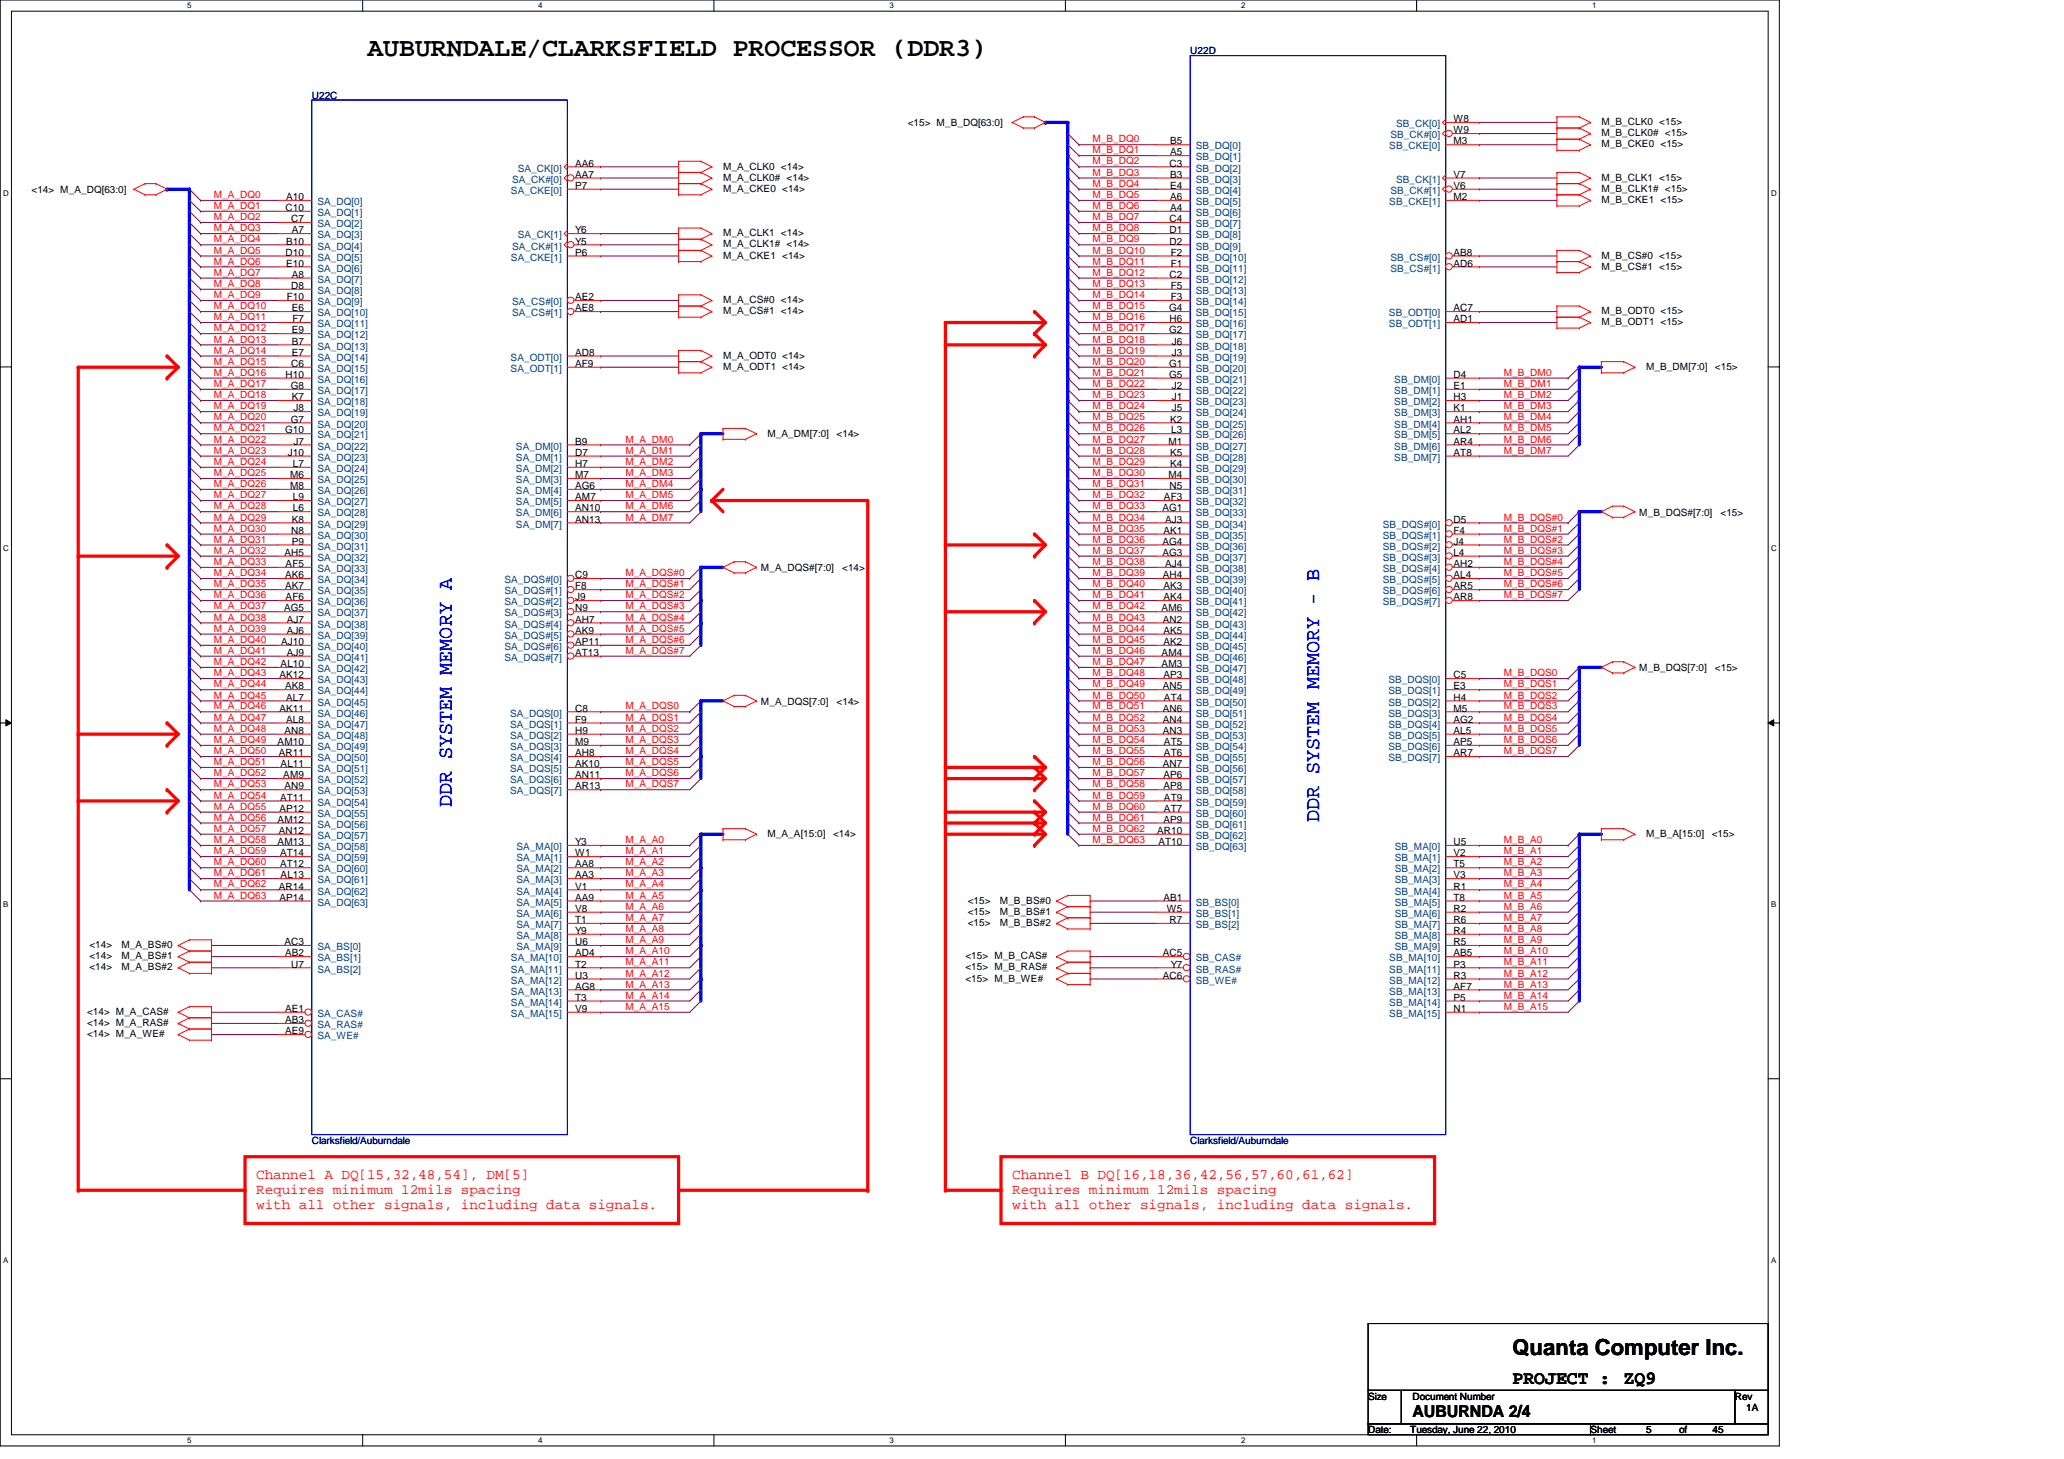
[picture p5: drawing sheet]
<svg xmlns="http://www.w3.org/2000/svg" width="297mm" height="210mm" viewBox="0 0 297 210" stroke-linecap="round" stroke-linejoin="round" font-family="sans-serif">
<defs><g id="words">
<text font-size="3.8" x="52.9" y="8">AUBURNDALE/CLARKSFIELD PROCESSOR (DDR3)</text>
<text font-size="3.2" x="217.7" y="195">Quanta Computer Inc.</text>
<g font-size="3" fill="#00f">
<text x="65" y="116.2" transform="rotate(-90 65 116.2)">DDR SYSTEM MEMORY A</text>
<text x="189.9" y="118.3" transform="rotate(-90 189.9 118.3)">DDR SYSTEM MEMORY - B</text>
</g>
<g font-size="2.7">
<text x="217.7" y="199.1">PROJECT :</text>
<text x="233.7" y="199.1">ZQ9</text>
</g>
<text font-size="2.4" x="203.3" y="203.8">AUBURNDA 2/4</text>
<g font-size="2.1" fill="#f00">
<text x="36.9" y="169.6">Channel A DQ[15,32,48,54], DM[5]</text>
<text x="36.9" y="171.8">Requires minimum 12mils spacing</text>
<text x="36.9" y="173.9">with all other signals, including data signals.</text>
<text x="145.7" y="169.6">Channel B DQ[16,18,36,42,56,57,60,61,62]</text>
<text x="145.7" y="171.8">Requires minimum 12mils spacing</text>
<text x="145.7" y="173.9">with all other signals, including data signals.</text>
</g>
<g font-size="1.4" fill="#000080">
<text x="171.3" y="7.7">U22D</text>
<text x="44.9" y="14.2">U22C</text>
<text x="44.9" y="164.6">Clarksfield/Auburndale</text>
<text x="171.3" y="164.6">Clarksfield/Auburndale</text>
</g>
<g font-size="1.4">
<text x="209.2" y="17.6">W8</text>
<text x="230.5" y="18">M_B_CLK0 &lt;15&gt;</text>
<text x="82.8" y="24">AA6</text>
<text x="130.6" y="18.2">&lt;15&gt; M_B_DQ[63:0]</text>
<text x="168.3" y="24">C3</text>
<text x="168.4" y="20.8">B5</text>
<text x="168.4" y="22.4">A5</text>
<text x="209.2" y="19.2">W9</text>
<text x="209.2" y="20.8">M3</text>
<text x="230.5" y="19.6">M_B_CLK0# &lt;15&gt;</text>
<text x="230.5" y="21.2">M_B_CKE0 &lt;15&gt;</text>
<text x="4.5" y="27.8">&lt;14&gt; M_A_DQ[63:0]</text>
<text x="41.2" y="28.8">A10</text>
<text x="82.8" y="25.6">AA7</text>
<text x="82.8" y="27.2">P7</text>
<text x="104.1" y="24.4">M_A_CLK0 &lt;14&gt;</text>
<text x="104.1" y="26">M_A_CLK0# &lt;14&gt;</text>
<text x="104.1" y="27.6">M_A_CKE0 &lt;14&gt;</text>
<text x="168.4" y="25.6">B3</text>
<text x="168.4" y="27.2">E4</text>
<text x="168.4" y="28.8">A6</text>
<text x="209.2" y="25.6">V7</text>
<text x="209.2" y="27.2">V6</text>
<text x="209.2" y="28.8">M2</text>
<text x="230.5" y="27.6">M_B_CLK1# &lt;15&gt;</text>
<text x="230.5" y="29.2">M_B_CKE1 &lt;15&gt;</text>
<text x="230.5" y="26">M_B_CLK1 &lt;15&gt;</text>
<text x="41.1" y="30.4">C10</text>
<text x="41.2" y="35.2">B10</text>
<text x="41.9" y="32">C7</text>
<text x="42" y="33.6">A7</text>
<text x="82.8" y="33.6">Y6</text>
<text x="82.8" y="35.2">Y5</text>
<text x="104.1" y="35.6">M_A_CLK1# &lt;14&gt;</text>
<text x="104.1" y="34">M_A_CLK1 &lt;14&gt;</text>
<text x="168.3" y="32">C4</text>
<text x="168.3" y="33.6">D1</text>
<text x="168.3" y="35.2">D2</text>
<text x="168.4" y="30.4">A4</text>
<text x="41.1" y="36.8">D10</text>
<text x="41.2" y="38.4">E10</text>
<text x="41.9" y="41.6">D8</text>
<text x="42" y="40">A8</text>
<text x="82.8" y="36.8">P6</text>
<text x="104.1" y="37.2">M_A_CKE1 &lt;14&gt;</text>
<text x="168.3" y="40">C2</text>
<text x="168.5" y="36.8">F2</text>
<text x="168.5" y="38.4">F1</text>
<text x="168.5" y="41.6">F5</text>
<text x="209.2" y="36.8">AB8</text>
<text x="209.2" y="38.4">AD6</text>
<text x="230.5" y="37.2">M_B_CS#0 &lt;15&gt;</text>
<text x="230.5" y="38.8">M_B_CS#1 &lt;15&gt;</text>
<text x="41.3" y="43.2">F10</text>
<text x="42" y="44.8">E6</text>
<text x="42" y="48">E9</text>
<text x="42.1" y="46.4">F7</text>
<text x="82.8" y="43.2">AE2</text>
<text x="82.8" y="44.8">AE8</text>
<text x="104.1" y="43.6">M_A_CS#0 &lt;14&gt;</text>
<text x="104.1" y="45.2">M_A_CS#1 &lt;14&gt;</text>
<text x="168.3" y="44.8">G4</text>
<text x="168.3" y="48">G2</text>
<text x="168.3" y="46.4">H6</text>
<text x="168.5" y="43.2">F3</text>
<text x="209.2" y="44.8">AC7</text>
<text x="209.2" y="46.4">AD1</text>
<text x="230.5" y="46.8">M_B_ODT1 &lt;15&gt;</text>
<text x="230.5" y="45.2">M_B_ODT0 &lt;15&gt;</text>
<text x="41.9" y="52.8">C6</text>
<text x="42" y="49.6">B7</text>
<text x="42" y="51.2">E7</text>
<text x="82.8" y="51.2">AD8</text>
<text x="82.8" y="52.8">AF9</text>
<text x="104.1" y="51.6">M_A_ODT0 &lt;14&gt;</text>
<text x="104.1" y="53.2">M_A_ODT1 &lt;14&gt;</text>
<text x="168.3" y="52.8">G1</text>
<text x="168.7" y="49.6">J6</text>
<text x="168.7" y="51.2">J3</text>
<text x="236.9" y="53.2">M_B_DM[7:0]</text>
<text x="246.8" y="53.2">&lt;15&gt;</text>
<text x="41.1" y="54.4">H10</text>
<text x="41.9" y="56">G8</text>
<text x="42" y="57.6">K7</text>
<text x="42.2" y="59.2">J8</text>
<text x="168.3" y="54.4">G5</text>
<text x="168.7" y="56">J2</text>
<text x="168.7" y="57.6">J1</text>
<text x="168.7" y="59.2">J5</text>
<text x="209.2" y="54.4">D4</text>
<text x="209.2" y="56">E1</text>
<text x="209.2" y="57.6">H3</text>
<text x="209.2" y="59.2">K1</text>
<text x="41.1" y="62.4">G10</text>
<text x="41.4" y="65.6">J10</text>
<text x="41.9" y="60.8">G7</text>
<text x="42.2" y="64">J7</text>
<text x="82.8" y="64">B9</text>
<text x="82.8" y="65.6">D7</text>
<text x="110.4" y="62.8">M_A_DM[7:0]</text>
<text x="120.4" y="62.8">&lt;14&gt;</text>
<text x="168.1" y="64">M1</text>
<text x="168.4" y="60.8">K2</text>
<text x="168.4" y="65.6">K5</text>
<text x="168.6" y="62.4">L3</text>
<text x="209.2" y="60.8">AH1</text>
<text x="209.2" y="62.4">AL2</text>
<text x="209.2" y="64">AR4</text>
<text x="209.2" y="65.6">AT8</text>
<text x="41.7" y="68.8">M6</text>
<text x="41.7" y="70.4">M8</text>
<text x="42.2" y="67.2">L7</text>
<text x="42.2" y="72">L9</text>
<text x="82.8" y="67.2">H7</text>
<text x="82.8" y="68.8">M7</text>
<text x="82.8" y="70.4">AG6</text>
<text x="82.8" y="72">AM7</text>
<text x="167.5" y="72">AF3</text>
<text x="168.1" y="68.8">M4</text>
<text x="168.3" y="70.4">N5</text>
<text x="168.4" y="67.2">K4</text>
<text x="41.9" y="76.8">N8</text>
<text x="42" y="75.2">K8</text>
<text x="42.2" y="73.6">L6</text>
<text x="82.8" y="73.6">AN10</text>
<text x="82.8" y="75.2">AN13</text>
<text x="167.3" y="73.6">AG1</text>
<text x="167.4" y="76.8">AK1</text>
<text x="167.7" y="75.2">AJ3</text>
<text x="209.2" y="75.2">D5</text>
<text x="209.2" y="76.8">F4</text>
<text x="235.9" y="74.2">M_B_DQS#[7:0]</text>
<text x="247.6" y="74.2">&lt;15&gt;</text>
<text x="40.9" y="80">AH5</text>
<text x="41" y="83.2">AK6</text>
<text x="41.1" y="81.6">AF5</text>
<text x="42" y="78.4">P9</text>
<text x="82.8" y="83.2">C9</text>
<text x="109.5" y="82.2">M_A_DQS#[7:0]</text>
<text x="121.2" y="82.2">&lt;14&gt;</text>
<text x="167.3" y="78.4">AG4</text>
<text x="167.3" y="80">AG3</text>
<text x="167.3" y="83.2">AH4</text>
<text x="167.7" y="81.6">AJ4</text>
<text x="209.2" y="81.6">AH2</text>
<text x="209.2" y="83.2">AL4</text>
<text x="209.2" y="78.4">J4</text>
<text x="209.2" y="80">L4</text>
<text x="40.9" y="88">AG5</text>
<text x="41" y="84.8">AK7</text>
<text x="41.1" y="86.4">AF6</text>
<text x="41.3" y="89.6">AJ7</text>
<text x="82.8" y="84.8">F8</text>
<text x="82.8" y="86.4">J9</text>
<text x="82.8" y="88">N9</text>
<text x="82.8" y="89.6">AH7</text>
<text x="167.2" y="88">AM6</text>
<text x="167.3" y="89.6">AN2</text>
<text x="167.4" y="84.8">AK3</text>
<text x="167.4" y="86.4">AK4</text>
<text x="209.2" y="84.8">AR5</text>
<text x="209.2" y="86.4">AR8</text>
<text x="40.4" y="96">AL10</text>
<text x="40.5" y="92.8">AJ10</text>
<text x="41.3" y="91.2">AJ6</text>
<text x="41.3" y="94.4">AJ9</text>
<text x="82.8" y="91.2">AK9</text>
<text x="82.8" y="92.8">AP11</text>
<text x="82.8" y="94.4">AT13</text>
<text x="167.2" y="94.4">AM4</text>
<text x="167.2" y="96">AM3</text>
<text x="167.4" y="91.2">AK5</text>
<text x="167.4" y="92.8">AK2</text>
<text x="40.2" y="97.6">AK12</text>
<text x="41" y="99.2">AK8</text>
<text x="41.2" y="100.8">AL7</text>
<text x="109.5" y="101.4">M_A_DQS[7:0]</text>
<text x="120.4" y="101.4">&lt;14&gt;</text>
<text x="167.3" y="99.2">AN5</text>
<text x="167.4" y="97.6">AP3</text>
<text x="167.5" y="100.8">AT4</text>
<text x="209.2" y="97.6">C5</text>
<text x="209.2" y="99.2">E3</text>
<text x="209.2" y="100.8">H4</text>
<text x="235.9" y="96.6">M_B_DQS[7:0]</text>
<text x="246.8" y="96.6">&lt;15&gt;</text>
<text x="40" y="107.2">AM10</text>
<text x="40.2" y="102.4">AK11</text>
<text x="40.9" y="105.6">AN8</text>
<text x="41.2" y="104">AL8</text>
<text x="82.8" y="102.4">C8</text>
<text x="82.8" y="104">F9</text>
<text x="82.8" y="105.6">H9</text>
<text x="82.8" y="107.2">M9</text>
<text x="167.3" y="102.4">AN6</text>
<text x="167.3" y="104">AN4</text>
<text x="167.3" y="105.6">AN3</text>
<text x="167.5" y="107.2">AT5</text>
<text x="209.2" y="104">AG2</text>
<text x="209.2" y="105.6">AL5</text>
<text x="209.2" y="107.2">AP5</text>
<text x="209.2" y="102.4">M5</text>
<text x="40.1" y="108.8">AR11</text>
<text x="40.4" y="110.4">AL11</text>
<text x="40.8" y="112">AM9</text>
<text x="40.9" y="113.6">AN9</text>
<text x="82.8" y="108.8">AH8</text>
<text x="82.8" y="110.4">AK10</text>
<text x="82.8" y="112">AN11</text>
<text x="82.8" y="113.6">AR13</text>
<text x="167.3" y="110.4">AN7</text>
<text x="167.4" y="112">AP6</text>
<text x="167.4" y="113.6">AP8</text>
<text x="167.5" y="108.8">AT6</text>
<text x="209.2" y="108.8">AR7</text>
<text x="40" y="118.4">AM12</text>
<text x="40.1" y="120">AN12</text>
<text x="40.2" y="116.8">AP12</text>
<text x="40.3" y="115.2">AT11</text>
<text x="166.5" y="120">AR10</text>
<text x="167.4" y="118.4">AP9</text>
<text x="167.5" y="115.2">AT9</text>
<text x="167.5" y="116.8">AT7</text>
<text x="40" y="121.6">AM13</text>
<text x="40.3" y="123.2">AT14</text>
<text x="40.3" y="124.8">AT12</text>
<text x="82.8" y="121.6">Y3</text>
<text x="82.8" y="123.2">W1</text>
<text x="82.8" y="124.8">AA8</text>
<text x="110.4" y="120.4">M_A_A[15:0]</text>
<text x="119.9" y="120.4">&lt;14&gt;</text>
<text x="166.7" y="121.6">AT10</text>
<text x="209.2" y="121.6">U5</text>
<text x="209.2" y="123.2">V2</text>
<text x="209.2" y="124.8">T5</text>
<text x="236.9" y="120.4">M_B_A[15:0]</text>
<text x="246.3" y="120.4">&lt;15&gt;</text>
<text x="40.1" y="128">AR14</text>
<text x="40.2" y="129.6">AP14</text>
<text x="40.4" y="126.4">AL13</text>
<text x="82.8" y="126.4">AA3</text>
<text x="82.8" y="128">V1</text>
<text x="82.8" y="129.6">AA9</text>
<text x="82.8" y="131.2">V8</text>
<text x="139.3" y="131.6">&lt;15&gt;</text>
<text x="139.3" y="130">&lt;15&gt;</text>
<text x="143.9" y="131.6">M_B_BS#1</text>
<text x="143.9" y="130">M_B_BS#0</text>
<text x="167.4" y="129.6">AB1</text>
<text x="167.9" y="131.2">W5</text>
<text x="209.2" y="126.4">V3</text>
<text x="209.2" y="128">R1</text>
<text x="209.2" y="129.6">T8</text>
<text x="209.2" y="131.2">R2</text>
<text x="12.9" y="136.4">&lt;14&gt;</text>
<text x="17.5" y="136.4">M_A_BS#0</text>
<text x="40.9" y="136">AC3</text>
<text x="41" y="137.6">AB2</text>
<text x="82.8" y="132.8">T1</text>
<text x="82.8" y="134.4">Y9</text>
<text x="82.8" y="136">U6</text>
<text x="82.8" y="137.6">AD4</text>
<text x="139.3" y="133.2">&lt;15&gt;</text>
<text x="143.9" y="133.2">M_B_BS#2</text>
<text x="167.3" y="137.6">AC5</text>
<text x="168.3" y="132.8">R7</text>
<text x="209.2" y="132.8">R6</text>
<text x="209.2" y="134.4">R4</text>
<text x="209.2" y="136">R5</text>
<text x="209.2" y="137.6">AB5</text>
<text x="12.9" y="138">&lt;14&gt;</text>
<text x="12.9" y="139.6">&lt;14&gt;</text>
<text x="17.5" y="138">M_A_BS#1</text>
<text x="17.5" y="139.6">M_A_BS#2</text>
<text x="41.9" y="139.2">U7</text>
<text x="82.8" y="139.2">T2</text>
<text x="82.8" y="140.8">U3</text>
<text x="82.8" y="142.4">AG8</text>
<text x="82.8" y="144">T3</text>
<text x="138.9" y="141.2">&lt;15&gt; M_B_WE#</text>
<text x="138.9" y="139.6">&lt;15&gt; M_B_RAS#</text>
<text x="138.9" y="138">&lt;15&gt; M_B_CAS#</text>
<text x="167.3" y="140.8">AC6</text>
<text x="168.5" y="139.2">Y7</text>
<text x="209.2" y="139.2">P3</text>
<text x="209.2" y="140.8">R3</text>
<text x="209.2" y="142.4">AF7</text>
<text x="209.2" y="144">P5</text>
<text x="12.5" y="149.2">&lt;14&gt; M_A_WE#</text>
<text x="12.5" y="147.6">&lt;14&gt; M_A_RAS#</text>
<text x="12.5" y="146">&lt;14&gt; M_A_CAS#</text>
<text x="41" y="145.6">AE1</text>
<text x="41" y="147.2">AB3</text>
<text x="41" y="148.8">AE9</text>
<text x="82.8" y="145.6">V9</text>
<text x="209.2" y="145.6">N1</text>
<text x="196.9" y="201.4">Size</text>
<text x="203.3" y="201.4">Document Number</text>
<text x="249.7" y="201.4">Rev</text>
<text x="251.3" y="203">1A</text>
<text x="196.9" y="206.2">Date:</text>
<text x="202.9" y="206.2">Tuesday, June 22, 2010</text>
<text x="228.9" y="206.2">Sheet</text>
<text x="236.9" y="206.2">5</text>
<text x="241.7" y="206.2">of</text>
<text x="246.5" y="206.2">45</text>
</g>
<g font-size="1.4" fill="#f00">
<text x="157.2" y="23.7">M_B_DQ2</text>
<text x="157.2" y="20.5">M_B_DQ0</text>
<text x="157.2" y="22.1">M_B_DQ1</text>
<text x="30.8" y="28.5">M_A_DQ0</text>
<text x="157.2" y="25.3">M_B_DQ3</text>
<text x="157.2" y="26.9">M_B_DQ4</text>
<text x="157.2" y="28.5">M_B_DQ5</text>
<text x="30.8" y="30.1">M_A_DQ1</text>
<text x="30.8" y="31.7">M_A_DQ2</text>
<text x="30.8" y="33.3">M_A_DQ3</text>
<text x="30.8" y="34.9">M_A_DQ4</text>
<text x="157.2" y="30.1">M_B_DQ6</text>
<text x="157.2" y="31.7">M_B_DQ7</text>
<text x="157.2" y="33.3">M_B_DQ8</text>
<text x="157.2" y="34.9">M_B_DQ9</text>
<text x="30.8" y="36.5">M_A_DQ5</text>
<text x="30.8" y="38.1">M_A_DQ6</text>
<text x="30.8" y="39.7">M_A_DQ7</text>
<text x="30.8" y="41.3">M_A_DQ8</text>
<text x="157.2" y="36.5">M_B_DQ10</text>
<text x="157.2" y="38.1">M_B_DQ11</text>
<text x="157.2" y="41.3">M_B_DQ13</text>
<text x="157.2" y="39.7">M_B_DQ12</text>
<text x="30.8" y="44.5">M_A_DQ10</text>
<text x="30.8" y="46.1">M_A_DQ11</text>
<text x="30.8" y="47.7">M_A_DQ12</text>
<text x="30.8" y="42.9">M_A_DQ9</text>
<text x="157.2" y="44.5">M_B_DQ15</text>
<text x="157.2" y="42.9">M_B_DQ14</text>
<text x="157.2" y="46.1">M_B_DQ16</text>
<text x="157.2" y="47.7">M_B_DQ17</text>
<text x="30.8" y="49.3">M_A_DQ13</text>
<text x="30.8" y="50.9">M_A_DQ14</text>
<text x="30.8" y="52.5">M_A_DQ15</text>
<text x="157.2" y="49.3">M_B_DQ18</text>
<text x="157.2" y="50.9">M_B_DQ19</text>
<text x="157.2" y="52.5">M_B_DQ20</text>
<text x="30.8" y="57.3">M_A_DQ18</text>
<text x="30.8" y="58.9">M_A_DQ19</text>
<text x="30.8" y="54.1">M_A_DQ16</text>
<text x="30.8" y="55.7">M_A_DQ17</text>
<text x="157.2" y="54.1">M_B_DQ21</text>
<text x="157.2" y="57.3">M_B_DQ23</text>
<text x="157.2" y="55.7">M_B_DQ22</text>
<text x="157.2" y="58.9">M_B_DQ24</text>
<text x="216.4" y="55.7">M_B_DM1</text>
<text x="216.4" y="54.1">M_B_DM0</text>
<text x="216.4" y="58.9">M_B_DM3</text>
<text x="216.4" y="57.3">M_B_DM2</text>
<text x="30.8" y="62.1">M_A_DQ21</text>
<text x="30.8" y="60.5">M_A_DQ20</text>
<text x="30.8" y="63.7">M_A_DQ22</text>
<text x="30.8" y="65.3">M_A_DQ23</text>
<text x="90" y="65.3">M_A_DM1</text>
<text x="90" y="63.7">M_A_DM0</text>
<text x="157.2" y="60.5">M_B_DQ25</text>
<text x="157.2" y="65.3">M_B_DQ28</text>
<text x="157.2" y="63.7">M_B_DQ27</text>
<text x="157.2" y="62.1">M_B_DQ26</text>
<text x="216.4" y="62.1">M_B_DM5</text>
<text x="216.4" y="63.7">M_B_DM6</text>
<text x="216.4" y="60.5">M_B_DM4</text>
<text x="216.4" y="65.3">M_B_DM7</text>
<text x="30.8" y="66.9">M_A_DQ24</text>
<text x="30.8" y="71.7">M_A_DQ27</text>
<text x="30.8" y="70.1">M_A_DQ26</text>
<text x="30.8" y="68.5">M_A_DQ25</text>
<text x="90" y="68.5">M_A_DM3</text>
<text x="90" y="66.9">M_A_DM2</text>
<text x="90" y="71.7">M_A_DM5</text>
<text x="90" y="70.1">M_A_DM4</text>
<text x="157.2" y="71.7">M_B_DQ32</text>
<text x="157.2" y="68.5">M_B_DQ30</text>
<text x="157.2" y="70.1">M_B_DQ31</text>
<text x="157.2" y="66.9">M_B_DQ29</text>
<text x="30.8" y="76.5">M_A_DQ30</text>
<text x="30.8" y="73.3">M_A_DQ28</text>
<text x="30.8" y="74.9">M_A_DQ29</text>
<text x="90" y="73.3">M_A_DM6</text>
<text x="90" y="74.9">M_A_DM7</text>
<text x="157.2" y="74.9">M_B_DQ34</text>
<text x="157.2" y="76.5">M_B_DQ35</text>
<text x="157.2" y="73.3">M_B_DQ33</text>
<text x="216.4" y="76.5">M_B_DQS#1</text>
<text x="216.4" y="74.9">M_B_DQS#0</text>
<text x="30.8" y="78.1">M_A_DQ31</text>
<text x="30.8" y="82.9">M_A_DQ34</text>
<text x="30.8" y="79.7">M_A_DQ32</text>
<text x="30.8" y="81.3">M_A_DQ33</text>
<text x="90" y="82.9">M_A_DQS#0</text>
<text x="157.2" y="79.7">M_B_DQ37</text>
<text x="157.2" y="78.1">M_B_DQ36</text>
<text x="157.2" y="82.9">M_B_DQ39</text>
<text x="157.2" y="81.3">M_B_DQ38</text>
<text x="216.4" y="79.7">M_B_DQS#3</text>
<text x="216.4" y="78.1">M_B_DQS#2</text>
<text x="216.4" y="82.9">M_B_DQS#5</text>
<text x="216.4" y="81.3">M_B_DQS#4</text>
<text x="30.8" y="84.5">M_A_DQ35</text>
<text x="30.8" y="87.7">M_A_DQ37</text>
<text x="30.8" y="86.1">M_A_DQ36</text>
<text x="30.8" y="89.3">M_A_DQ38</text>
<text x="90" y="84.5">M_A_DQS#1</text>
<text x="90" y="87.7">M_A_DQS#3</text>
<text x="90" y="86.1">M_A_DQS#2</text>
<text x="90" y="89.3">M_A_DQS#4</text>
<text x="157.2" y="86.1">M_B_DQ41</text>
<text x="157.2" y="84.5">M_B_DQ40</text>
<text x="157.2" y="89.3">M_B_DQ43</text>
<text x="157.2" y="87.7">M_B_DQ42</text>
<text x="216.4" y="84.5">M_B_DQS#6</text>
<text x="216.4" y="86.1">M_B_DQS#7</text>
<text x="30.8" y="90.9">M_A_DQ39</text>
<text x="30.8" y="92.5">M_A_DQ40</text>
<text x="30.8" y="95.7">M_A_DQ42</text>
<text x="30.8" y="94.1">M_A_DQ41</text>
<text x="90" y="90.9">M_A_DQS#5</text>
<text x="90" y="92.5">M_A_DQS#6</text>
<text x="90" y="94.1">M_A_DQS#7</text>
<text x="157.2" y="94.1">M_B_DQ46</text>
<text x="157.2" y="95.7">M_B_DQ47</text>
<text x="157.2" y="90.9">M_B_DQ44</text>
<text x="157.2" y="92.5">M_B_DQ45</text>
<text x="30.8" y="98.9">M_A_DQ44</text>
<text x="30.8" y="100.5">M_A_DQ45</text>
<text x="30.8" y="97.3">M_A_DQ43</text>
<text x="157.2" y="100.5">M_B_DQ50</text>
<text x="157.2" y="97.3">M_B_DQ48</text>
<text x="157.2" y="98.9">M_B_DQ49</text>
<text x="216.4" y="98.9">M_B_DQS1</text>
<text x="216.4" y="97.3">M_B_DQS0</text>
<text x="216.4" y="100.5">M_B_DQS2</text>
<text x="30.8" y="103.7">M_A_DQ47</text>
<text x="30.8" y="102.1">M_A_DQ46</text>
<text x="30.8" y="106.9">M_A_DQ49</text>
<text x="30.8" y="105.3">M_A_DQ48</text>
<text x="90" y="103.7">M_A_DQS1</text>
<text x="90" y="105.3">M_A_DQS2</text>
<text x="90" y="106.9">M_A_DQS3</text>
<text x="90" y="102.1">M_A_DQS0</text>
<text x="157.2" y="105.3">M_B_DQ53</text>
<text x="157.2" y="102.1">M_B_DQ51</text>
<text x="157.2" y="106.9">M_B_DQ54</text>
<text x="157.2" y="103.7">M_B_DQ52</text>
<text x="216.4" y="102.1">M_B_DQS3</text>
<text x="216.4" y="105.3">M_B_DQS5</text>
<text x="216.4" y="106.9">M_B_DQS6</text>
<text x="216.4" y="103.7">M_B_DQS4</text>
<text x="30.8" y="111.7">M_A_DQ52</text>
<text x="30.8" y="113.3">M_A_DQ53</text>
<text x="30.8" y="110.1">M_A_DQ51</text>
<text x="30.8" y="108.5">M_A_DQ50</text>
<text x="90" y="108.5">M_A_DQS4</text>
<text x="90" y="111.7">M_A_DQS6</text>
<text x="90" y="110.1">M_A_DQS5</text>
<text x="90" y="113.3">M_A_DQS7</text>
<text x="157.2" y="110.1">M_B_DQ56</text>
<text x="157.2" y="111.7">M_B_DQ57</text>
<text x="157.2" y="108.5">M_B_DQ55</text>
<text x="157.2" y="113.3">M_B_DQ58</text>
<text x="216.4" y="108.5">M_B_DQS7</text>
<text x="30.8" y="114.9">M_A_DQ54</text>
<text x="30.8" y="118.1">M_A_DQ56</text>
<text x="30.8" y="116.5">M_A_DQ55</text>
<text x="30.8" y="119.7">M_A_DQ57</text>
<text x="157.2" y="119.7">M_B_DQ62</text>
<text x="157.2" y="114.9">M_B_DQ59</text>
<text x="157.2" y="118.1">M_B_DQ61</text>
<text x="157.2" y="116.5">M_B_DQ60</text>
<text x="30.8" y="121.3">M_A_DQ58</text>
<text x="30.8" y="122.9">M_A_DQ59</text>
<text x="30.8" y="124.5">M_A_DQ60</text>
<text x="90" y="121.3">M_A_A0</text>
<text x="90" y="122.9">M_A_A1</text>
<text x="90" y="124.5">M_A_A2</text>
<text x="157.2" y="121.3">M_B_DQ63</text>
<text x="216.4" y="122.9">M_B_A1</text>
<text x="216.4" y="124.5">M_B_A2</text>
<text x="216.4" y="121.3">M_B_A0</text>
<text x="30.8" y="126.1">M_A_DQ61</text>
<text x="30.8" y="127.7">M_A_DQ62</text>
<text x="30.8" y="129.3">M_A_DQ63</text>
<text x="90" y="126.1">M_A_A3</text>
<text x="90" y="129.3">M_A_A5</text>
<text x="90" y="130.9">M_A_A6</text>
<text x="90" y="127.7">M_A_A4</text>
<text x="216.4" y="126.1">M_B_A3</text>
<text x="216.4" y="129.3">M_B_A5</text>
<text x="216.4" y="130.9">M_B_A6</text>
<text x="216.4" y="127.7">M_B_A4</text>
<text x="90" y="132.5">M_A_A7</text>
<text x="90" y="135.7">M_A_A9</text>
<text x="90" y="137.3">M_A_A10</text>
<text x="90" y="134.1">M_A_A8</text>
<text x="216.4" y="135.7">M_B_A9</text>
<text x="216.4" y="137.3">M_B_A10</text>
<text x="216.4" y="134.1">M_B_A8</text>
<text x="216.4" y="132.5">M_B_A7</text>
<text x="90" y="138.9">M_A_A11</text>
<text x="90" y="140.5">M_A_A12</text>
<text x="90" y="143.7">M_A_A14</text>
<text x="90" y="142.1">M_A_A13</text>
<text x="216.4" y="138.9">M_B_A11</text>
<text x="216.4" y="140.5">M_B_A12</text>
<text x="216.4" y="143.7">M_B_A14</text>
<text x="216.4" y="142.1">M_B_A13</text>
<text x="90" y="145.3">M_A_A15</text>
<text x="216.4" y="145.3">M_B_A15</text>
</g>
<g font-size="1.4" fill="#004080">
<text x="172.1" y="21.5">SB_DQ[0]</text>
<text x="172.1" y="23.1">SB_DQ[1]</text>
<text x="199.9" y="21.5">SB_CKE[0]</text>
<text x="200.1" y="19.9">SB_CK#[0]</text>
<text x="200.9" y="18.3">SB_CK[0]</text>
<text x="45.7" y="29.5">SA_DQ[0]</text>
<text x="73.5" y="27.9">SA_CKE[0]</text>
<text x="73.7" y="26.3">SA_CK#[0]</text>
<text x="74.5" y="24.7">SA_CK[0]</text>
<text x="172.1" y="24.7">SB_DQ[2]</text>
<text x="172.1" y="26.3">SB_DQ[3]</text>
<text x="172.1" y="27.9">SB_DQ[4]</text>
<text x="172.1" y="29.5">SB_DQ[5]</text>
<text x="199.9" y="29.5">SB_CKE[1]</text>
<text x="200.1" y="27.9">SB_CK#[1]</text>
<text x="200.9" y="26.3">SB_CK[1]</text>
<text x="45.7" y="31.1">SA_DQ[1]</text>
<text x="45.7" y="32.7">SA_DQ[2]</text>
<text x="45.7" y="34.3">SA_DQ[3]</text>
<text x="45.7" y="35.9">SA_DQ[4]</text>
<text x="73.7" y="35.9">SA_CK#[1]</text>
<text x="74.5" y="34.3">SA_CK[1]</text>
<text x="172.1" y="31.1">SB_DQ[6]</text>
<text x="172.1" y="32.7">SB_DQ[7]</text>
<text x="172.1" y="34.3">SB_DQ[8]</text>
<text x="172.1" y="35.9">SB_DQ[9]</text>
<text x="45.7" y="37.5">SA_DQ[5]</text>
<text x="45.7" y="39.1">SA_DQ[6]</text>
<text x="45.7" y="40.7">SA_DQ[7]</text>
<text x="73.5" y="37.5">SA_CKE[1]</text>
<text x="172.1" y="37.5">SB_DQ[10]</text>
<text x="172.1" y="39.1">SB_DQ[11]</text>
<text x="172.1" y="40.7">SB_DQ[12]</text>
<text x="200.1" y="37.5">SB_CS#[0]</text>
<text x="200.1" y="39.1">SB_CS#[1]</text>
<text x="45.7" y="42.3">SA_DQ[8]</text>
<text x="45.7" y="43.9">SA_DQ[9]</text>
<text x="45.7" y="45.5">SA_DQ[10]</text>
<text x="45.7" y="47.1">SA_DQ[11]</text>
<text x="73.7" y="43.9">SA_CS#[0]</text>
<text x="73.7" y="45.5">SA_CS#[1]</text>
<text x="172.1" y="42.3">SB_DQ[13]</text>
<text x="172.1" y="43.9">SB_DQ[14]</text>
<text x="172.1" y="45.5">SB_DQ[15]</text>
<text x="172.1" y="47.1">SB_DQ[16]</text>
<text x="199.9" y="45.5">SB_ODT[0]</text>
<text x="199.9" y="47.1">SB_ODT[1]</text>
<text x="45.7" y="48.7">SA_DQ[12]</text>
<text x="45.7" y="50.3">SA_DQ[13]</text>
<text x="45.7" y="51.9">SA_DQ[14]</text>
<text x="45.7" y="53.5">SA_DQ[15]</text>
<text x="73.5" y="51.9">SA_ODT[0]</text>
<text x="73.5" y="53.5">SA_ODT[1]</text>
<text x="172.1" y="48.7">SB_DQ[17]</text>
<text x="172.1" y="50.3">SB_DQ[18]</text>
<text x="172.1" y="51.9">SB_DQ[19]</text>
<text x="172.1" y="53.5">SB_DQ[20]</text>
<text x="45.7" y="55.1">SA_DQ[16]</text>
<text x="45.7" y="56.7">SA_DQ[17]</text>
<text x="45.7" y="58.3">SA_DQ[18]</text>
<text x="45.7" y="59.9">SA_DQ[19]</text>
<text x="172.1" y="55.1">SB_DQ[21]</text>
<text x="172.1" y="56.7">SB_DQ[22]</text>
<text x="172.1" y="58.3">SB_DQ[23]</text>
<text x="172.1" y="59.9">SB_DQ[24]</text>
<text x="200.7" y="55.1">SB_DM[0]</text>
<text x="200.7" y="56.7">SB_DM[1]</text>
<text x="200.7" y="58.3">SB_DM[2]</text>
<text x="200.7" y="59.9">SB_DM[3]</text>
<text x="45.7" y="61.5">SA_DQ[20]</text>
<text x="45.7" y="63.1">SA_DQ[21]</text>
<text x="45.7" y="64.7">SA_DQ[22]</text>
<text x="74.2" y="64.7">SA_DM[0]</text>
<text x="172.1" y="61.5">SB_DQ[25]</text>
<text x="172.1" y="63.1">SB_DQ[26]</text>
<text x="172.1" y="64.7">SB_DQ[27]</text>
<text x="200.7" y="61.5">SB_DM[4]</text>
<text x="200.7" y="63.1">SB_DM[5]</text>
<text x="200.7" y="64.7">SB_DM[6]</text>
<text x="45.7" y="66.3">SA_DQ[23]</text>
<text x="45.7" y="67.9">SA_DQ[24]</text>
<text x="45.7" y="69.5">SA_DQ[25]</text>
<text x="45.7" y="71.1">SA_DQ[26]</text>
<text x="74.2" y="66.3">SA_DM[1]</text>
<text x="74.2" y="67.9">SA_DM[2]</text>
<text x="74.2" y="69.5">SA_DM[3]</text>
<text x="74.2" y="71.1">SA_DM[4]</text>
<text x="172.1" y="66.3">SB_DQ[28]</text>
<text x="172.1" y="67.9">SB_DQ[29]</text>
<text x="172.1" y="69.5">SB_DQ[30]</text>
<text x="172.1" y="71.1">SB_DQ[31]</text>
<text x="200.7" y="66.3">SB_DM[7]</text>
<text x="45.7" y="72.7">SA_DQ[27]</text>
<text x="45.7" y="74.3">SA_DQ[28]</text>
<text x="45.7" y="75.9">SA_DQ[29]</text>
<text x="45.7" y="77.5">SA_DQ[30]</text>
<text x="74.2" y="72.7">SA_DM[5]</text>
<text x="74.2" y="74.3">SA_DM[6]</text>
<text x="74.2" y="75.9">SA_DM[7]</text>
<text x="172.1" y="72.7">SB_DQ[32]</text>
<text x="172.1" y="74.3">SB_DQ[33]</text>
<text x="172.1" y="75.9">SB_DQ[34]</text>
<text x="172.1" y="77.5">SB_DQ[35]</text>
<text x="199" y="75.9">SB_DQS#[0]</text>
<text x="199" y="77.5">SB_DQS#[1]</text>
<text x="45.7" y="79.1">SA_DQ[31]</text>
<text x="45.7" y="80.7">SA_DQ[32]</text>
<text x="45.7" y="82.3">SA_DQ[33]</text>
<text x="45.7" y="83.9">SA_DQ[34]</text>
<text x="72.6" y="83.9">SA_DQS#[0]</text>
<text x="172.1" y="79.1">SB_DQ[36]</text>
<text x="172.1" y="80.7">SB_DQ[37]</text>
<text x="172.1" y="82.3">SB_DQ[38]</text>
<text x="172.1" y="83.9">SB_DQ[39]</text>
<text x="199" y="82.3">SB_DQS#[4]</text>
<text x="199" y="83.9">SB_DQS#[5]</text>
<text x="199" y="79.1">SB_DQS#[2]</text>
<text x="199" y="80.7">SB_DQS#[3]</text>
<text x="45.7" y="85.5">SA_DQ[35]</text>
<text x="45.7" y="87.1">SA_DQ[36]</text>
<text x="45.7" y="88.7">SA_DQ[37]</text>
<text x="72.6" y="85.5">SA_DQS#[1]</text>
<text x="72.6" y="87.1">SA_DQS#[2]</text>
<text x="72.6" y="88.7">SA_DQS#[3]</text>
<text x="172.1" y="85.5">SB_DQ[40]</text>
<text x="172.1" y="87.1">SB_DQ[41]</text>
<text x="172.1" y="88.7">SB_DQ[42]</text>
<text x="199" y="85.5">SB_DQS#[6]</text>
<text x="199" y="87.1">SB_DQS#[7]</text>
<text x="45.7" y="90.3">SA_DQ[38]</text>
<text x="45.7" y="91.9">SA_DQ[39]</text>
<text x="45.7" y="93.5">SA_DQ[40]</text>
<text x="45.7" y="95.1">SA_DQ[41]</text>
<text x="72.6" y="90.3">SA_DQS#[4]</text>
<text x="72.6" y="91.9">SA_DQS#[5]</text>
<text x="72.6" y="93.5">SA_DQS#[6]</text>
<text x="72.6" y="95.1">SA_DQS#[7]</text>
<text x="172.1" y="90.3">SB_DQ[43]</text>
<text x="172.1" y="91.9">SB_DQ[44]</text>
<text x="172.1" y="93.5">SB_DQ[45]</text>
<text x="172.1" y="95.1">SB_DQ[46]</text>
<text x="45.7" y="96.7">SA_DQ[42]</text>
<text x="45.7" y="98.3">SA_DQ[43]</text>
<text x="45.7" y="99.9">SA_DQ[44]</text>
<text x="45.7" y="101.5">SA_DQ[45]</text>
<text x="172.1" y="96.7">SB_DQ[47]</text>
<text x="172.1" y="98.3">SB_DQ[48]</text>
<text x="172.1" y="99.9">SB_DQ[49]</text>
<text x="172.1" y="101.5">SB_DQ[50]</text>
<text x="199.8" y="98.3">SB_DQS[0]</text>
<text x="199.8" y="99.9">SB_DQS[1]</text>
<text x="199.8" y="101.5">SB_DQS[2]</text>
<text x="45.7" y="103.1">SA_DQ[46]</text>
<text x="45.7" y="104.7">SA_DQ[47]</text>
<text x="45.7" y="106.3">SA_DQ[48]</text>
<text x="45.7" y="107.9">SA_DQ[49]</text>
<text x="73.4" y="103.1">SA_DQS[0]</text>
<text x="73.4" y="104.7">SA_DQS[1]</text>
<text x="73.4" y="106.3">SA_DQS[2]</text>
<text x="73.4" y="107.9">SA_DQS[3]</text>
<text x="172.1" y="103.1">SB_DQ[51]</text>
<text x="172.1" y="104.7">SB_DQ[52]</text>
<text x="172.1" y="106.3">SB_DQ[53]</text>
<text x="172.1" y="107.9">SB_DQ[54]</text>
<text x="199.8" y="104.7">SB_DQS[4]</text>
<text x="199.8" y="106.3">SB_DQS[5]</text>
<text x="199.8" y="107.9">SB_DQS[6]</text>
<text x="199.8" y="103.1">SB_DQS[3]</text>
<text x="45.7" y="109.5">SA_DQ[50]</text>
<text x="45.7" y="111.1">SA_DQ[51]</text>
<text x="45.7" y="112.7">SA_DQ[52]</text>
<text x="73.4" y="109.5">SA_DQS[4]</text>
<text x="73.4" y="111.1">SA_DQS[5]</text>
<text x="73.4" y="112.7">SA_DQS[6]</text>
<text x="172.1" y="109.5">SB_DQ[55]</text>
<text x="172.1" y="111.1">SB_DQ[56]</text>
<text x="172.1" y="112.7">SB_DQ[57]</text>
<text x="199.8" y="109.5">SB_DQS[7]</text>
<text x="45.7" y="114.3">SA_DQ[53]</text>
<text x="45.7" y="115.9">SA_DQ[54]</text>
<text x="45.7" y="117.5">SA_DQ[55]</text>
<text x="45.7" y="119.1">SA_DQ[56]</text>
<text x="73.4" y="114.3">SA_DQS[7]</text>
<text x="172.1" y="114.3">SB_DQ[58]</text>
<text x="172.1" y="115.9">SB_DQ[59]</text>
<text x="172.1" y="117.5">SB_DQ[60]</text>
<text x="172.1" y="119.1">SB_DQ[61]</text>
<text x="45.7" y="120.7">SA_DQ[57]</text>
<text x="45.7" y="122.3">SA_DQ[58]</text>
<text x="45.7" y="123.9">SA_DQ[59]</text>
<text x="45.7" y="125.5">SA_DQ[60]</text>
<text x="74.3" y="122.3">SA_MA[0]</text>
<text x="74.3" y="123.9">SA_MA[1]</text>
<text x="74.3" y="125.5">SA_MA[2]</text>
<text x="172.1" y="120.7">SB_DQ[62]</text>
<text x="172.1" y="122.3">SB_DQ[63]</text>
<text x="200.7" y="122.3">SB_MA[0]</text>
<text x="200.7" y="123.9">SB_MA[1]</text>
<text x="200.7" y="125.5">SB_MA[2]</text>
<text x="45.7" y="127.1">SA_DQ[61]</text>
<text x="45.7" y="128.7">SA_DQ[62]</text>
<text x="45.7" y="130.3">SA_DQ[63]</text>
<text x="74.3" y="127.1">SA_MA[3]</text>
<text x="74.3" y="128.7">SA_MA[4]</text>
<text x="74.3" y="130.3">SA_MA[5]</text>
<text x="74.3" y="131.9">SA_MA[6]</text>
<text x="172.1" y="130.3">SB_BS[0]</text>
<text x="172.1" y="131.9">SB_BS[1]</text>
<text x="200.7" y="127.1">SB_MA[3]</text>
<text x="200.7" y="128.7">SB_MA[4]</text>
<text x="200.7" y="130.3">SB_MA[5]</text>
<text x="200.7" y="131.9">SB_MA[6]</text>
<text x="45.7" y="136.7">SA_BS[0]</text>
<text x="74.3" y="133.5">SA_MA[7]</text>
<text x="74.3" y="135.1">SA_MA[8]</text>
<text x="74.3" y="136.7">SA_MA[9]</text>
<text x="172.1" y="133.5">SB_BS[2]</text>
<text x="200.7" y="133.5">SB_MA[7]</text>
<text x="200.7" y="135.1">SB_MA[8]</text>
<text x="200.7" y="136.7">SB_MA[9]</text>
<text x="45.7" y="138.3">SA_BS[1]</text>
<text x="45.7" y="139.9">SA_BS[2]</text>
<text x="73.5" y="138.3">SA_MA[10]</text>
<text x="73.5" y="139.9">SA_MA[11]</text>
<text x="73.5" y="141.5">SA_MA[12]</text>
<text x="73.5" y="143.1">SA_MA[13]</text>
<text x="172.1" y="138.3">SB_CAS#</text>
<text x="172.1" y="139.9">SB_RAS#</text>
<text x="172.1" y="141.5">SB_WE#</text>
<text x="199.9" y="138.3">SB_MA[10]</text>
<text x="199.9" y="139.9">SB_MA[11]</text>
<text x="199.9" y="141.5">SB_MA[12]</text>
<text x="199.9" y="143.1">SB_MA[13]</text>
<text x="45.7" y="146.3">SA_CAS#</text>
<text x="45.7" y="147.9">SA_RAS#</text>
<text x="45.7" y="149.5">SA_WE#</text>
<text x="73.5" y="144.7">SA_MA[14]</text>
<text x="73.5" y="146.3">SA_MA[15]</text>
<text x="199.9" y="144.7">SB_MA[14]</text>
<text x="199.9" y="146.3">SB_MA[15]</text>
</g>
<g font-size="1.1">
<text x="26.9" y="1.1">5</text>
<text x="77.5" y="1.1">4</text>
<text x="128" y="1.1">3</text>
<text x="178.6" y="1.1">2</text>
<text x="229.1" y="1.1">1</text>
<text x=".5" y="28.2">D</text>
<text x="254.9" y="28.2">D</text>
<text x=".5" y="79.3">C</text>
<text x="254.9" y="79.3">C</text>
<text x=".5" y="130.6">B</text>
<text x="254.9" y="130.6">B</text>
<text x=".5" y="181.7">A</text>
<text x="254.9" y="181.7">A</text>
<text x="26.9" y="207.6">5</text>
<text x="77.5" y="207.6">4</text>
<text x="128" y="207.6">3</text>
<text x="178.6" y="207.6">2</text>
<text x="229.1" y="207.6">1</text>
</g>
</g></defs>
<path d="M0 0h256.1v208h-256.1zM1.6 1.6h252.9v204.8h-252.9z" fill="none" stroke="#000" stroke-width=".14"/>
<g fill="#fff">
<path d="M26.9 .2h.6v1.2h-.6z"/>
<path d="M26.9 206.6h.6v1.2h-.6z"/>
</g>
<path d="M52.2 0v1.6M52.2 206.4v1.6" fill="none" stroke="#000" stroke-width=".14"/>
<g fill="#fff">
<path d="M77.5 .2h.6v1.2h-.6z"/>
<path d="M77.5 206.6h.6v1.2h-.6z"/>
</g>
<path d="M102.7 0v1.6M102.7 206.4v1.6" fill="none" stroke="#000" stroke-width=".14"/>
<g fill="#fff">
<path d="M128 .2h.6v1.2h-.6z"/>
<path d="M128 206.6h.6v1.2h-.6z"/>
</g>
<path d="M153.3 0v1.6M153.3 206.4v1.6" fill="none" stroke="#000" stroke-width=".14"/>
<g fill="#fff">
<path d="M178.6 .2h.6v1.2h-.6z"/>
<path d="M178.6 206.6h.6v1.2h-.6z"/>
</g>
<path d="M203.9 0v1.6M203.9 206.4v1.6" fill="none" stroke="#000" stroke-width=".14"/>
<g fill="#fff">
<path d="M229.1 .2h.6v1.2h-.6z"/>
<path d="M229.1 206.6h.6v1.2h-.6z"/>
<path d="M.5 27.2h.7v1.2h-.7z"/>
<path d="M254.9 27.2h.7v1.2h-.7z"/>
<path d="M.5 78.4h.7v1.1h-.7z"/>
<path d="M254.9 78.4h.7v1.1h-.7z"/>
</g>
<path d="M0 52.8h1.6M254.5 52.8h1.6" fill="none" stroke="#000" stroke-width=".14"/>
<g fill="#fff">
<path d="M.5 129.6h.7v1.2h-.7z"/>
<path d="M254.9 129.6h.7v1.2h-.7z"/>
</g>
<path d="M0 104h1.6M.8 103.5l.8 .5-.8 .4zM254.5 104l.8-.5v.9zM254.5 104h1.6" fill="none" stroke="#000" stroke-width=".14"/>
<path d="M.8 103.5l.8 .5-.8 .4zM254.5 104l.8-.5v.9z" fill="#000"/>
<g fill="#fff">
<path d="M.5 180.8h.7v1.1h-.7z"/>
<path d="M254.9 180.8h.7v1.1h-.7z"/>
</g>
<path d="M0 155.2h1.6M254.5 155.2h1.6" fill="none" stroke="#000" stroke-width=".14"/>
<g fill="none" stroke="#800040" stroke-width=".14">
<path d="M28.9 28.8h.1M28.9 30.4h.1M28.9 32h.1M28.9 33.6h.1M28.9 35.2h.1M28.9 36.8h.1M28.9 38.4h.1M28.9 28.8h11.1M28.9 30.4h11.1M28.9 32h11.1M28.9 33.6h11.1M28.9 35.2h11.1"/>
<path d="M28.9 36.8h11.1M28.9 38.4h11.1M28.9 40h.1M28.9 44.8h.1M28.9 46.4h.1M28.9 49.6h.1M28.9 48h.1M28.9 51.2h.1M28.9 52.8h.1M28.9 41.6h.1M28.9 43.2h.1M28.9 57.6h.1"/>
<path d="M28.9 59.2h.1M28.9 54.4h.1M28.9 56h.1M28.9 40h11.1M28.9 44.8h11.1M28.9 46.4h11.1M28.9 49.6h11.1M28.9 48h11.1M28.9 51.2h11.1M28.9 52.8h11.1M28.9 41.6h11.1M28.9 43.2h11.1"/>
<path d="M28.9 57.6h11.1M28.9 59.2h11.1M28.9 54.4h11.1M28.9 56h11.1M28.9 62.4h.1M28.9 60.8h.1M28.9 64h.1M28.9 65.6h.1M28.9 67.2h.1M28.9 78.4h.1M28.9 76.8h.1M28.9 73.6h.1"/>
<path d="M28.9 75.2h.1M28.9 72h.1M28.9 70.4h.1M28.9 68.8h.1M28.9 62.4h11.1M28.9 60.8h11.1M28.9 64h11.1M28.9 65.6h11.1M28.9 67.2h11.1M28.9 78.4h11.1M28.9 76.8h11.1M28.9 73.6h11.1"/>
<path d="M28.9 75.2h11.1M28.9 72h11.1M28.9 70.4h11.1M28.9 68.8h11.1M28.9 83.2h.1M28.9 84.8h.1M28.9 88h.1M28.9 86.4h.1M28.9 89.6h.1M28.9 91.2h.1M28.9 92.8h.1M28.9 99.2h.1"/>
<path d="M28.9 97.6h.1M28.9 96h.1M28.9 94.4h.1M28.9 80h.1M28.9 81.6h.1M28.9 83.2h11.1M28.9 84.8h11.1M28.9 88h11.1M28.9 86.4h11.1M28.9 89.6h11.1M28.9 91.2h11.1M28.9 92.8h11.1"/>
<path d="M28.9 99.2h11.1M28.9 97.6h11.1M28.9 96h11.1M28.9 94.4h11.1M28.9 80h11.1M28.9 81.6h11.1M28.9 104h.1M28.9 102.4h.1M28.9 100.8h.1M28.9 115.2h.1M28.9 112h.1M28.9 113.6h.1"/>
<path d="M28.9 110.4h.1M28.9 108.8h.1M28.9 118.4h.1M28.9 116.8h.1M28.9 107.2h.1M28.9 105.6h.1M28.9 104h11.1M28.9 102.4h11.1M28.9 100.8h11.1M28.9 115.2h11.1M28.9 112h11.1M28.9 113.6h11.1"/>
<path d="M28.9 110.4h11.1M28.9 108.8h11.1M28.9 118.4h11.1M28.9 116.8h11.1M28.9 107.2h11.1M28.9 105.6h11.1M28.9 121.6h.1M28.9 123.2h.1M28.9 126.4h.1M28.9 124.8h.1M28.9 128h.1M28.9 129.6h.1"/>
<path d="M28.9 120h.1M28.9 121.6h11.1M28.9 123.2h11.1M28.9 126.4h11.1M28.9 124.8h11.1M28.9 128h11.1M28.9 129.6h11.1M28.9 120h11.1"/>
</g>
<path d="M24 27.2h3.3" fill="none" stroke="#00f" stroke-width=".47"/>
<circle cx="24" cy="27.2" r=".23" fill="#00f"/>
<path d="M100.9 120h3.2" fill="none" stroke="#00f" stroke-width=".47"/>
<circle cx="100.9" cy="120" r=".23" fill="#00f"/>
<g fill="none" stroke="#800040" stroke-width=".14">
<path d="M86.4 104h.1M86.4 104h12.9M86.4 121.6h.1M86.4 123.2h.1M86.4 124.8h.1M86.4 126.4h.1M86.4 129.6h.1M86.4 131.2h.1M86.4 132.8h.1M86.4 128h.1M86.4 136h.1M86.4 137.6h.1"/>
<path d="M86.4 139.2h.1M86.4 134.4h.1M86.4 121.6h12.9M86.4 123.2h12.9M86.4 124.8h12.9M86.4 126.4h12.9M86.4 129.6h12.9M86.4 131.2h12.9M86.4 132.8h12.9M86.4 128h12.9M86.4 136h12.9M86.4 137.6h12.9"/>
<path d="M86.4 139.2h12.9M86.4 134.4h12.9M86.4 140.8h.1M86.4 145.6h.1M86.4 144h.1M86.4 142.4h.1M86.4 140.8h12.9M86.4 145.6h12.9M86.4 144h12.9M86.4 142.4h12.9"/>
</g>
<path d="M100.9 100.8h3.2" fill="none" stroke="#00f" stroke-width=".47"/>
<circle cx="100.9" cy="100.8" r=".23" fill="#00f"/>
<g fill="none" stroke="#800040" stroke-width=".14">
<path d="M86.4 84.8h.1M86.4 83.2h.1M86.4 88h.1M86.4 86.4h.1M86.4 84.8h12.9M86.4 83.2h12.9M86.4 88h12.9M86.4 86.4h12.9M86.4 105.6h.1M86.4 107.2h.1M86.4 102.4h.1M86.4 108.8h.1"/>
<path d="M86.4 112h.1M86.4 110.4h.1M86.4 113.6h.1M86.4 105.6h12.9M86.4 107.2h12.9M86.4 102.4h12.9M86.4 108.8h12.9M86.4 112h12.9M86.4 110.4h12.9M86.4 113.6h12.9"/>
</g>
<path d="M100.9 81.6h3.2" fill="none" stroke="#00f" stroke-width=".47"/>
<circle cx="100.9" cy="81.6" r=".23" fill="#00f"/>
<g fill="none" stroke="#800040" stroke-width=".14">
<path d="M86.4 65.6h.1M86.4 64h.1M86.4 68.8h.1M86.4 67.2h.1M86.4 65.6h12.9M86.4 64h12.9M86.4 68.8h12.9M86.4 67.2h12.9M86.4 91.2h.1M86.4 92.8h.1M86.4 89.6h.1M86.4 94.4h.1"/>
<path d="M86.4 91.2h12.9M86.4 92.8h12.9M86.4 89.6h12.9M86.4 94.4h12.9"/>
</g>
<path d="M100.9 62.4h3.2" fill="none" stroke="#00f" stroke-width=".47"/>
<circle cx="100.9" cy="62.4" r=".23" fill="#00f"/>
<g fill="none" stroke="#800040" stroke-width=".14">
<path d="M86.4 24h.1M86.4 25.6h.1M86.4 27.2h.1M86.4 33.6h.1M86.4 35.2h.1M86.4 36.8h.1M86.4 24h11.3M86.4 25.6h11.3M86.4 27.2h11.3M86.4 33.6h11.3M86.4 35.2h11.3M86.4 36.8h11.3"/>
<path d="M86.4 43.2h.1M86.4 44.8h.1M86.4 51.2h.1M86.4 52.8h.1M86.4 43.2h11.3M86.4 44.8h11.3M86.4 51.2h11.3M86.4 52.8h11.3M86.4 72h.1M86.4 73.6h.1M86.4 70.4h.1M86.4 75.2h.1"/>
<path d="M86.4 72h12.9M86.4 73.6h12.9M86.4 70.4h12.9M86.4 75.2h12.9M30.4 137.6h.1M30.4 136h.1M30.4 139.2h.1M30.4 137.6h9.6M30.4 136h9.6M30.4 139.2h9.6M30.4 148.8h.1M30.4 145.6h.1"/>
<path d="M30.4 147.2h.1M30.4 148.8h9.6M30.4 145.6h9.6M30.4 147.2h9.6"/>
</g>
<path d="M100.9 108.8v3.2" fill="none" stroke="#00f" stroke-width=".47"/>
<circle cx="100.9" cy="108.8" r=".23" fill="#00f"/>
<path d="M100.9 140.8v3.2" fill="none" stroke="#00f" stroke-width=".47"/>
<circle cx="100.9" cy="140.8" r=".23" fill="#00f"/>
<g fill="none" stroke="#800040" stroke-width=".14">
<path d="M155.3 24h.1M155.3 25.6h.1M155.3 24h11.2M155.3 25.6h11.2M156.9 132.8h.1M156.9 129.6h.1M156.9 131.2h.1M156.9 139.2h.1M156.9 137.6h.1M156.9 132.8h9.6M156.9 129.6h9.6M156.9 131.2h9.6"/>
<path d="M156.9 139.2h9.6M156.9 137.6h9.6M212.9 123.2h.1M212.9 136h.1M212.9 137.6h.1M212.9 139.2h.1M212.9 134.4h.1M212.9 139.2h12.8M212.9 137.6h12.8M212.9 123.2h12.8M212.9 136h12.8M212.9 134.4h12.8"/>
<path d="M156.9 140.8h.1M156.9 140.8h9.6M212.9 140.8h.1M212.9 145.6h.1M212.9 144h.1M212.9 142.4h.1M212.9 140.8h12.8M212.9 145.6h12.8M212.9 144h12.8M212.9 142.4h12.8"/>
</g>
<path d="M227.3 120h3.2" fill="none" stroke="#00f" stroke-width=".47"/>
<circle cx="227.3" cy="120" r=".23" fill="#00f"/>
<g fill="none" stroke="#800040" stroke-width=".14">
<path d="M212.9 56h.1M212.9 54.4h.1M212.9 59.2h.1M212.9 57.6h.1M212.9 56h12.8M212.9 54.4h12.8M212.9 59.2h12.8M212.9 57.6h12.8M155.3 75.2h.1M155.3 76.8h.1M155.3 78.4h.1M155.3 72h.1"/>
<path d="M155.3 73.6h.1M155.3 75.2h11.2M155.3 76.8h11.2M155.3 78.4h11.2M155.3 72h11.2M155.3 73.6h11.2M155.3 80h.1M155.3 83.2h.1M155.3 81.6h.1M155.3 86.4h.1M155.3 84.8h.1M155.3 94.4h.1"/>
<path d="M155.3 96h.1M155.3 91.2h.1M155.3 92.8h.1M155.3 89.6h.1M155.3 88h.1M155.3 97.6h.1M155.3 99.2h.1M155.3 80h11.2M155.3 83.2h11.2M155.3 81.6h11.2M155.3 86.4h11.2M155.3 84.8h11.2"/>
<path d="M155.3 94.4h11.2M155.3 96h11.2M155.3 91.2h11.2M155.3 92.8h11.2M155.3 89.6h11.2M155.3 88h11.2M155.3 97.6h11.2M155.3 99.2h11.2M155.3 105.6h.1M155.3 102.4h.1M155.3 100.8h.1M155.3 110.4h.1"/>
<path d="M155.3 112h.1M155.3 107.2h.1M155.3 108.8h.1M155.3 104h.1M155.3 113.6h.1M155.3 115.2h.1M155.3 118.4h.1M155.3 116.8h.1M155.3 105.6h11.2M155.3 102.4h11.2M155.3 100.8h11.2M155.3 110.4h11.2"/>
<path d="M155.3 112h11.2M155.3 107.2h11.2M155.3 108.8h11.2M155.3 104h11.2M155.3 113.6h11.2M155.3 115.2h11.2M155.3 118.4h11.2M155.3 116.8h11.2M155.3 121.6h.1M155.3 120h.1M155.3 121.6h11.2M155.3 120h11.2"/>
<path d="M212.9 124.8h.1M212.9 126.4h.1M212.9 121.6h.1M212.9 129.6h.1M212.9 131.2h.1M212.9 132.8h.1M212.9 128h.1M212.9 124.8h12.8M212.9 126.4h12.8M212.9 121.6h12.8M212.9 129.6h12.8M212.9 131.2h12.8"/>
<path d="M212.9 132.8h12.8M212.9 128h12.8"/>
</g>
<path d="M227.3 52.8h3.2" fill="none" stroke="#00f" stroke-width=".47"/>
<circle cx="227.3" cy="52.8" r=".23" fill="#00f"/>
<g fill="none" stroke="#800040" stroke-width=".14">
<path d="M155.3 30.4h.1M155.3 32h.1M155.3 27.2h.1M155.3 28.8h.1M155.3 20.8h.1M155.3 30.4h11.2M155.3 32h11.2M155.3 27.2h11.2M155.3 28.8h11.2M155.3 20.8h11.2M212.9 62.4h.1M212.9 64h.1"/>
<path d="M212.9 60.8h.1M212.9 65.6h.1M212.9 76.8h.1M212.9 75.2h.1M212.9 78.4h.1M212.9 62.4h12.8M212.9 64h12.8M212.9 60.8h12.8M212.9 65.6h12.8M212.9 76.8h12.8M212.9 75.2h12.8M212.9 78.4h12.8"/>
<path d="M212.9 80h.1M212.9 80h12.8"/>
</g>
<path d="M227.3 73.6h3.2" fill="none" stroke="#00f" stroke-width=".47"/>
<circle cx="227.3" cy="73.6" r=".23" fill="#00f"/>
<g fill="none" stroke="#800040" stroke-width=".14">
<path d="M212.9 17.6h.1M212.9 19.2h.1M212.9 17.6h11.2M212.9 19.2h11.2M155.3 36.8h.1M155.3 38.4h.1M155.3 33.6h.1M155.3 35.2h.1M155.3 22.4h.1M155.3 36.8h11.2M155.3 38.4h11.2M155.3 33.6h11.2"/>
<path d="M155.3 35.2h11.2M155.3 22.4h11.2M212.9 36.8h.1M212.9 38.4h.1M212.9 20.8h.1M212.9 25.6h.1M212.9 27.2h.1M212.9 28.8h.1M212.9 36.8h11.2M212.9 38.4h11.2M212.9 20.8h11.2M212.9 25.6h11.2"/>
<path d="M212.9 27.2h11.2M212.9 28.8h11.2M155.3 41.6h.1M155.3 40h.1M155.3 44.8h.1M155.3 43.2h.1M155.3 41.6h11.2M155.3 40h11.2M155.3 44.8h11.2M155.3 43.2h11.2M212.9 44.8h.1M212.9 46.4h.1"/>
<path d="M212.9 44.8h11.2M212.9 46.4h11.2M212.9 83.2h.1M212.9 84.8h.1M212.9 81.6h.1M212.9 86.4h.1M212.9 83.2h12.8M212.9 84.8h12.8M212.9 81.6h12.8M212.9 86.4h12.8"/>
</g>
<path d="M150.4 17.6h3.3" fill="none" stroke="#00f" stroke-width=".47"/>
<circle cx="150.4" cy="17.6" r=".23" fill="#00f"/>
<path d="M212.9 99.2h.1M212.9 97.6h.1M212.9 99.2h12.8M212.9 97.6h12.8M212.9 102.4h.1M212.9 100.8h.1M212.9 102.4h12.8M212.9 100.8h12.8" fill="none" stroke="#800040" stroke-width=".14"/>
<path d="M227.3 96h3.2" fill="none" stroke="#00f" stroke-width=".47"/>
<circle cx="227.3" cy="96" r=".23" fill="#00f"/>
<g fill="none" stroke="#800040" stroke-width=".14">
<path d="M155.3 49.6h.1M155.3 51.2h.1M155.3 54.4h.1M155.3 52.8h.1M155.3 57.6h.1M155.3 56h.1M155.3 46.4h.1M155.3 59.2h.1M155.3 48h.1M155.3 49.6h11.2M155.3 51.2h11.2M155.3 54.4h11.2"/>
<path d="M155.3 52.8h11.2M155.3 57.6h11.2M155.3 56h11.2M155.3 46.4h11.2M155.3 59.2h11.2M155.3 48h11.2M155.3 60.8h.1M155.3 68.8h.1M155.3 70.4h.1M155.3 65.6h.1M155.3 67.2h.1M155.3 64h.1"/>
<path d="M155.3 62.4h.1M155.3 60.8h11.2M155.3 68.8h11.2M155.3 70.4h11.2M155.3 65.6h11.2M155.3 67.2h11.2M155.3 64h11.2M155.3 62.4h11.2M212.9 105.6h.1M212.9 107.2h.1M212.9 104h.1M212.9 108.8h.1"/>
<path d="M212.9 105.6h12.8M212.9 107.2h12.8M212.9 104h12.8M212.9 108.8h12.8"/>
</g>
<path d="M27.3 124.8v3.2" fill="none" stroke="#00f" stroke-width=".47"/>
<circle cx="27.3" cy="124.8" r=".23" fill="#00f"/>
<path d="M100.9 89.6v3.2" fill="none" stroke="#00f" stroke-width=".47"/>
<circle cx="100.9" cy="89.6" r=".23" fill="#00f"/>
<path d="M100.9 70.4v3.2" fill="none" stroke="#00f" stroke-width=".47"/>
<circle cx="100.9" cy="70.4" r=".23" fill="#00f"/>
<path d="M227.3 60.8v3.2" fill="none" stroke="#00f" stroke-width=".47"/>
<circle cx="227.3" cy="60.8" r=".23" fill="#00f"/>
<path d="M227.3 81.6v3.2" fill="none" stroke="#00f" stroke-width=".47"/>
<circle cx="227.3" cy="81.6" r=".23" fill="#00f"/>
<path d="M227.3 104v3.2" fill="none" stroke="#00f" stroke-width=".47"/>
<circle cx="227.3" cy="104" r=".23" fill="#00f"/>
<path d="M27.3 46.4v3.2" fill="none" stroke="#00f" stroke-width=".47"/>
<circle cx="27.3" cy="46.4" r=".23" fill="#00f"/>
<path d="M27.3 27.2v4.8" fill="none" stroke="#00f" stroke-width=".47"/>
<circle cx="27.3" cy="27.2" r=".23" fill="#00f"/>
<path d="M27.3 32v4.8" fill="none" stroke="#00f" stroke-width=".47"/>
<circle cx="27.3" cy="32" r=".23" fill="#00f"/>
<path d="M27.3 36.8v6.4" fill="none" stroke="#00f" stroke-width=".47"/>
<circle cx="27.3" cy="36.8" r=".23" fill="#00f"/>
<path d="M27.3 43.2v3.2" fill="none" stroke="#00f" stroke-width=".47"/>
<circle cx="27.3" cy="43.2" r=".23" fill="#00f"/>
<path d="M27.3 49.6v6.4" fill="none" stroke="#00f" stroke-width=".47"/>
<circle cx="27.3" cy="49.6" r=".23" fill="#00f"/>
<path d="M27.3 56v4.8" fill="none" stroke="#00f" stroke-width=".47"/>
<circle cx="27.3" cy="56" r=".23" fill="#00f"/>
<path d="M27.3 60.8v4.8" fill="none" stroke="#00f" stroke-width=".47"/>
<circle cx="27.3" cy="60.8" r=".23" fill="#00f"/>
<path d="M27.3 65.6v4.8" fill="none" stroke="#00f" stroke-width=".47"/>
<circle cx="27.3" cy="65.6" r=".23" fill="#00f"/>
<path d="M27.3 70.4v4.8" fill="none" stroke="#00f" stroke-width=".47"/>
<circle cx="27.3" cy="70.4" r=".23" fill="#00f"/>
<path d="M27.3 81.6v3.2" fill="none" stroke="#00f" stroke-width=".47"/>
<circle cx="27.3" cy="81.6" r=".23" fill="#00f"/>
<path d="M27.3 75.2v6.4" fill="none" stroke="#00f" stroke-width=".47"/>
<circle cx="27.3" cy="75.2" r=".23" fill="#00f"/>
<path d="M27.3 84.8v8" fill="none" stroke="#00f" stroke-width=".47"/>
<circle cx="27.3" cy="84.8" r=".23" fill="#00f"/>
<path d="M27.3 97.6v3.2" fill="none" stroke="#00f" stroke-width=".47"/>
<circle cx="27.3" cy="97.6" r=".23" fill="#00f"/>
<path d="M27.3 92.8v4.8" fill="none" stroke="#00f" stroke-width=".47"/>
<circle cx="27.3" cy="92.8" r=".23" fill="#00f"/>
<path d="M27.3 110.4v3.2" fill="none" stroke="#00f" stroke-width=".47"/>
<circle cx="27.3" cy="110.4" r=".23" fill="#00f"/>
<path d="M27.3 100.8v6.4" fill="none" stroke="#00f" stroke-width=".47"/>
<circle cx="27.3" cy="100.8" r=".23" fill="#00f"/>
<path d="M27.3 107.2v3.2" fill="none" stroke="#00f" stroke-width=".47"/>
<circle cx="27.3" cy="107.2" r=".23" fill="#00f"/>
<path d="M27.3 121.6v3.2" fill="none" stroke="#00f" stroke-width=".47"/>
<circle cx="27.3" cy="121.6" r=".23" fill="#00f"/>
<path d="M27.3 113.6v3.2" fill="none" stroke="#00f" stroke-width=".47"/>
<circle cx="27.3" cy="113.6" r=".23" fill="#00f"/>
<path d="M27.3 116.8v4.8" fill="none" stroke="#00f" stroke-width=".47"/>
<circle cx="27.3" cy="116.8" r=".23" fill="#00f"/>
<path d="M100.9 120v4.8" fill="none" stroke="#00f" stroke-width=".47"/>
<circle cx="100.9" cy="120" r=".23" fill="#00f"/>
<path d="M100.9 124.8v3.2" fill="none" stroke="#00f" stroke-width=".47"/>
<circle cx="100.9" cy="124.8" r=".23" fill="#00f"/>
<path d="M100.9 128v8" fill="none" stroke="#00f" stroke-width=".47"/>
<circle cx="100.9" cy="128" r=".23" fill="#00f"/>
<path d="M100.9 136v4.8" fill="none" stroke="#00f" stroke-width=".47"/>
<circle cx="100.9" cy="136" r=".23" fill="#00f"/>
<path d="M100.9 100.8v8" fill="none" stroke="#00f" stroke-width=".47"/>
<circle cx="100.9" cy="100.8" r=".23" fill="#00f"/>
<path d="M100.9 81.6v4.8" fill="none" stroke="#00f" stroke-width=".47"/>
<circle cx="100.9" cy="81.6" r=".23" fill="#00f"/>
<path d="M100.9 86.4v3.2" fill="none" stroke="#00f" stroke-width=".47"/>
<circle cx="100.9" cy="86.4" r=".23" fill="#00f"/>
<path d="M100.9 62.4v8" fill="none" stroke="#00f" stroke-width=".47"/>
<circle cx="100.9" cy="62.4" r=".23" fill="#00f"/>
<path d="M153.7 22.4v3.2" fill="none" stroke="#00f" stroke-width=".47"/>
<circle cx="153.7" cy="22.4" r=".23" fill="#00f"/>
<path d="M153.7 17.6v4.8" fill="none" stroke="#00f" stroke-width=".47"/>
<circle cx="153.7" cy="17.6" r=".23" fill="#00f"/>
<path d="M153.7 38.4v3.2" fill="none" stroke="#00f" stroke-width=".47"/>
<circle cx="153.7" cy="38.4" r=".23" fill="#00f"/>
<path d="M153.7 30.4v3.2" fill="none" stroke="#00f" stroke-width=".47"/>
<circle cx="153.7" cy="30.4" r=".23" fill="#00f"/>
<path d="M153.7 25.6v4.8" fill="none" stroke="#00f" stroke-width=".47"/>
<circle cx="153.7" cy="25.6" r=".23" fill="#00f"/>
<path d="M153.7 33.6v4.8" fill="none" stroke="#00f" stroke-width=".47"/>
<circle cx="153.7" cy="33.6" r=".23" fill="#00f"/>
<path d="M153.7 41.6v4.8" fill="none" stroke="#00f" stroke-width=".47"/>
<circle cx="153.7" cy="41.6" r=".23" fill="#00f"/>
<path d="M153.7 57.6v3.2" fill="none" stroke="#00f" stroke-width=".47"/>
<circle cx="153.7" cy="57.6" r=".23" fill="#00f"/>
<path d="M153.7 46.4v8" fill="none" stroke="#00f" stroke-width=".47"/>
<circle cx="153.7" cy="46.4" r=".23" fill="#00f"/>
<path d="M153.7 54.4v3.2" fill="none" stroke="#00f" stroke-width=".47"/>
<circle cx="153.7" cy="54.4" r=".23" fill="#00f"/>
<path d="M153.7 60.8v3.2" fill="none" stroke="#00f" stroke-width=".47"/>
<circle cx="153.7" cy="60.8" r=".23" fill="#00f"/>
<path d="M153.7 64v6.4" fill="none" stroke="#00f" stroke-width=".47"/>
<circle cx="153.7" cy="64" r=".23" fill="#00f"/>
<path d="M153.7 70.4v4.8" fill="none" stroke="#00f" stroke-width=".47"/>
<circle cx="153.7" cy="70.4" r=".23" fill="#00f"/>
<path d="M153.7 75.2v8" fill="none" stroke="#00f" stroke-width=".47"/>
<circle cx="153.7" cy="75.2" r=".23" fill="#00f"/>
<path d="M153.7 91.2v4.8" fill="none" stroke="#00f" stroke-width=".47"/>
<circle cx="153.7" cy="91.2" r=".23" fill="#00f"/>
<path d="M153.7 83.2v8" fill="none" stroke="#00f" stroke-width=".47"/>
<circle cx="153.7" cy="83.2" r=".23" fill="#00f"/>
<path d="M153.7 96v3.2" fill="none" stroke="#00f" stroke-width=".47"/>
<circle cx="153.7" cy="96" r=".23" fill="#00f"/>
<path d="M153.7 99.2v3.2" fill="none" stroke="#00f" stroke-width=".47"/>
<circle cx="153.7" cy="99.2" r=".23" fill="#00f"/>
<path d="M153.7 107.2v3.2" fill="none" stroke="#00f" stroke-width=".47"/>
<circle cx="153.7" cy="107.2" r=".23" fill="#00f"/>
<path d="M153.7 102.4v4.8" fill="none" stroke="#00f" stroke-width=".47"/>
<circle cx="153.7" cy="102.4" r=".23" fill="#00f"/>
<path d="M153.7 110.4v4.8" fill="none" stroke="#00f" stroke-width=".47"/>
<circle cx="153.7" cy="110.4" r=".23" fill="#00f"/>
<path d="M153.7 115.2v4.8" fill="none" stroke="#00f" stroke-width=".47"/>
<circle cx="153.7" cy="115.2" r=".23" fill="#00f"/>
<path d="M227.3 57.6v3.2" fill="none" stroke="#00f" stroke-width=".47"/>
<circle cx="227.3" cy="57.6" r=".23" fill="#00f"/>
<path d="M227.3 52.8v4.8" fill="none" stroke="#00f" stroke-width=".47"/>
<circle cx="227.3" cy="52.8" r=".23" fill="#00f"/>
<path d="M227.3 73.6v3.2" fill="none" stroke="#00f" stroke-width=".47"/>
<circle cx="227.3" cy="73.6" r=".23" fill="#00f"/>
<path d="M227.3 76.8v4.8" fill="none" stroke="#00f" stroke-width=".47"/>
<circle cx="227.3" cy="76.8" r=".23" fill="#00f"/>
<path d="M227.3 100.8v3.2" fill="none" stroke="#00f" stroke-width=".47"/>
<circle cx="227.3" cy="100.8" r=".23" fill="#00f"/>
<path d="M227.3 96v4.8" fill="none" stroke="#00f" stroke-width=".47"/>
<circle cx="227.3" cy="96" r=".23" fill="#00f"/>
<path d="M227.3 120v4.8" fill="none" stroke="#00f" stroke-width=".47"/>
<circle cx="227.3" cy="120" r=".23" fill="#00f"/>
<path d="M227.3 139.2v4.8" fill="none" stroke="#00f" stroke-width=".47"/>
<circle cx="227.3" cy="139.2" r=".23" fill="#00f"/>
<path d="M227.3 124.8v8" fill="none" stroke="#00f" stroke-width=".47"/>
<circle cx="227.3" cy="124.8" r=".23" fill="#00f"/>
<path d="M227.3 132.8v3.2" fill="none" stroke="#00f" stroke-width=".47"/>
<circle cx="227.3" cy="132.8" r=".23" fill="#00f"/>
<path d="M227.3 136v3.2" fill="none" stroke="#00f" stroke-width=".47"/>
<circle cx="227.3" cy="136" r=".23" fill="#00f"/>
<g fill="none" stroke="#f00" stroke-width=".14">
<path d="M145.7 17.6h.1M145.7 17.6l1.6 .8M147.3 16.8h.1M147.3 18.4h.1M147.3 16.8l-1.6 .8M147.3 16.8h1.6M147.3 18.4h1.6M148.9 16.8h.1M148.9 18.4h.1M148.9 16.8l1.5 .8M150.4 17.6h.1M150.4 17.6l-1.5 .8"/>
<path d="M224.1 18.4h.1M224.1 16.8h.1M224.1 16.8h3.2M224.1 18.4h3.2M224.1 16.8v4.8M227.3 18.4h.1M227.3 16.8h.1M227.3 18.4l1.6 .8M227.3 16.8l1.6 .8M228.9 19.2h.1M228.9 17.6h.1M228.9 19.2l-1.6 .8"/>
<path d="M228.9 17.6l-1.6 .8M19.3 27.2h.1M19.3 27.2l1.6 .8M20.9 26.4h.1M20.9 28h.1M20.9 26.4l-1.6 .8M20.9 26.4h1.5M20.9 28h1.5M22.4 26.4h.1M22.4 28h.1M22.4 26.4l1.6 .8M24 27.2h.1"/>
<path d="M24 27.2l-1.6 .8M97.7 24.8h.1M97.7 23.2h.1M97.7 26.4h.1M97.7 28h.1M97.7 36h.1M97.7 34.4h.1M97.7 37.6h.1M97.7 32.8h.1M97.7 26.4h3.2M97.7 28h3.2M97.7 24.8h3.2"/>
<path d="M97.7 23.2v4.8M97.7 32.8v4.8M97.7 23.2h3.2M97.7 36h3.2M97.7 34.4h3.2M97.7 37.6h3.2M97.7 32.8h3.2M100.9 24.8h.1M100.9 23.2h.1M100.9 26.4h.1M100.9 28h.1M100.9 36h.1"/>
<path d="M100.9 34.4h.1M100.9 37.6h.1M100.9 32.8h.1M100.9 23.2l1.5 .8M100.9 24.8l1.5 .8M100.9 26.4l1.5 .8M100.9 34.4l1.5 .8M100.9 36l1.5 .8M100.9 32.8l1.5 .8M102.4 24h.1M102.4 25.6h.1M102.4 27.2h.1"/>
<path d="M102.4 35.2h.1M102.4 36.8h.1M102.4 33.6h.1M102.4 24l-1.5 .8M102.4 25.6l-1.5 .8M102.4 27.2l-1.5 .8M102.4 35.2l-1.5 .8M102.4 36.8l-1.5 .8M102.4 33.6l-1.5 .8M224.1 20h.1M224.1 37.6h.1M224.1 36h.1"/>
<path d="M224.1 21.6h.1M224.1 39.2h.1M224.1 28h.1M224.1 26.4h.1M224.1 29.6h.1M224.1 24.8h.1M224.1 26.4h3.2M224.1 28h3.2M224.1 24.8h3.2M224.1 36h3.2M224.1 37.6h3.2M224.1 24.8v4.8"/>
<path d="M224.1 36v3.2M224.1 20h3.2M224.1 21.6h3.2M224.1 39.2h3.2M224.1 29.6h3.2M227.3 20h.1M227.3 37.6h.1M227.3 36h.1M227.3 21.6h.1M227.3 39.2h.1M227.3 28h.1M227.3 26.4h.1"/>
<path d="M227.3 29.6h.1M227.3 24.8h.1M227.3 36l1.6 .8M227.3 20l1.6 .8M227.3 37.6l1.6 .8M227.3 26.4l1.6 .8M227.3 28l1.6 .8M227.3 24.8l1.6 .8M228.9 36.8h.1M228.9 20.8h.1M228.9 38.4h.1M228.9 27.2h.1"/>
<path d="M228.9 28.8h.1M228.9 25.6h.1M228.9 36.8l-1.6 .8M228.9 20.8l-1.6 .8M228.9 38.4l-1.6 .8M228.9 27.2l-1.6 .8M228.9 28.8l-1.6 .8M228.9 25.6l-1.6 .8M97.7 44h.1M97.7 42.4h.1M97.7 52h.1M97.7 50.4h.1"/>
<path d="M97.7 45.6h.1M97.7 53.6h.1M97.7 42.4v3.2M97.7 50.4v3.2M97.7 44h3.2M97.7 42.4h3.2M97.7 52h3.2M97.7 50.4h3.2M97.7 45.6h3.2M97.7 53.6h3.2M100.9 44h.1M100.9 42.4h.1"/>
<path d="M100.9 52h.1M100.9 50.4h.1M100.9 45.6h.1M100.9 53.6h.1M100.9 42.4l1.5 .8M100.9 50.4l1.5 .8M100.9 44l1.5 .8M100.9 52l1.5 .8M102.4 43.2h.1M102.4 51.2h.1M102.4 44.8h.1M102.4 52.8h.1"/>
<path d="M102.4 43.2l-1.5 .8M102.4 51.2l-1.5 .8M102.4 44.8l-1.5 .8M102.4 52.8l-1.5 .8M224.1 47.2h.1M224.1 45.6h.1M224.1 44h.1M224.1 44h3.2M224.1 45.6h3.2M224.1 47.2h3.2M224.1 44v3.2M227.3 47.2h.1"/>
<path d="M227.3 45.6h.1M227.3 44h.1M227.3 45.6l1.6 .8M227.3 44l1.6 .8M228.9 46.4h.1M228.9 44.8h.1M228.9 46.4l-1.6 .8M228.9 44.8l-1.6 .8M230.5 53.6h.1M230.5 52h.1M230.5 52h3.2M230.5 53.6h3.2"/>
<path d="M230.5 52v1.6M233.7 53.6h.1M233.7 52h.1M233.7 52l1.6 .8M235.3 52.8h.1M235.3 52.8l-1.6 .8M104.1 63.2h.1M104.1 61.6h.1M104.1 63.2h3.2M104.1 61.6v1.6M104.1 61.6h3.2M107.3 63.2h.1"/>
<path d="M107.3 61.6h.1M107.3 61.6l1.6 .8M108.9 62.4h.1M108.9 62.4l-1.6 .8M230.5 73.6h.1M230.5 73.6l1.6 .8M232.1 72.8h.1M232.1 74.4h.1M232.1 72.8h1.6M232.1 72.8l-1.6 .8M232.1 74.4h1.6M233.7 72.8h.1"/>
<path d="M233.7 74.4h.1M233.7 72.8l1.6 .8M235.3 73.6h.1M235.3 73.6l-1.6 .8M104.1 81.6h.1M104.1 81.6l1.6 .8M105.7 80.8h.1M105.7 82.4h.1M105.7 80.8h1.6M105.7 80.8l-1.6 .8M105.7 82.4h1.6M107.3 80.8h.1"/>
<path d="M107.3 82.4h.1M107.3 80.8l1.6 .8M108.9 81.6h.1M108.9 81.6l-1.6 .8M230.5 96h.1M230.5 96l1.6 .8M232.1 95.2h.1M232.1 96.8h.1M232.1 95.2h1.6M232.1 95.2l-1.6 .8M232.1 96.8h1.6M233.7 95.2h.1"/>
<path d="M233.7 96.8h.1M233.7 95.2l1.6 .8M235.3 96h.1M235.3 96l-1.6 .8M104.1 119.2h.1M104.1 100.8h.1M104.1 119.2v1.6M104.1 119.2h3.2M104.1 100.8l1.6 .8M105.7 100h.1M105.7 101.6h.1M105.7 100h1.6"/>
<path d="M105.7 100l-1.6 .8M105.7 101.6h1.6M107.3 119.2h.1M107.3 100h.1M107.3 101.6h.1M107.3 119.2l1.6 .8M107.3 100l1.6 .8M108.9 100.8h.1M108.9 100.8l-1.6 .8M230.5 119.2h.1M230.5 119.2h3.2M230.5 119.2v1.6"/>
<path d="M233.7 119.2h.1M233.7 119.2l1.6 .8M25.7 136h.1M25.7 137.6h.1M25.7 139.2h.1M25.7 136l1.6 .8M25.7 137.6l1.6 .8M25.7 139.2l1.6 .8M27.3 136.8h.1M27.3 135.2h.1M27.3 138.4h.1M27.3 136.8h3.1"/>
<path d="M27.3 135.2h3.1M27.3 135.2l-1.6 .8M27.3 138.4h3.1M27.3 136.8l-1.6 .8M27.3 138.4l-1.6 .8M30.4 136.8h.1M30.4 135.2h.1M30.4 138.4h.1M30.4 135.2v4.8M104.1 120.8h.1M104.1 120.8h3.2M107.3 120.8h.1"/>
<path d="M108.9 120h.1M108.9 120l-1.6 .8M152.1 131.2h.1M152.1 132.8h.1M152.1 139.2h.1M152.1 137.6h.1M152.1 129.6h.1M152.1 131.2l1.6 .8M152.1 132.8l1.6 .8M152.1 139.2l1.6 .8M152.1 137.6l1.6 .8M152.1 129.6l1.6 .8"/>
<path d="M153.7 132h.1M153.7 130.4h.1M153.7 133.6h.1M153.7 138.4h.1M153.7 136.8h.1M153.7 128.8h.1M153.7 136.8h3.2M153.7 138.4h3.2M153.7 132h3.2M153.7 130.4h3.2M153.7 130.4l-1.6 .8M153.7 133.6h3.2"/>
<path d="M153.7 132l-1.6 .8M153.7 138.4l-1.6 .8M153.7 136.8l-1.6 .8M153.7 128.8h3.2M153.7 128.8l-1.6 .8M156.9 132h.1M156.9 130.4h.1M156.9 133.6h.1M156.9 138.4h.1M156.9 136.8h.1M156.9 128.8h.1M156.9 128.8v4.8"/>
<path d="M156.9 136.8v4.8M230.5 120.8h.1M230.5 120.8h3.2M233.7 120.8h.1M235.3 120h.1M235.3 120l-1.6 .8M25.7 148.8h.1M25.7 147.2h.1M25.7 145.6h.1M25.7 148.8l1.6 .8M25.7 147.2l1.6 .8M25.7 145.6l1.6 .8"/>
<path d="M27.3 149.6h.1M27.3 148h.1M27.3 146.4h.1M27.3 140h.1M27.3 144.8h.1M27.3 149.6h3.1M27.3 148h3.1M27.3 148l-1.6 .8M27.3 146.4h3.1M27.3 146.4l-1.6 .8M27.3 140h3.1M27.3 144.8h3.1"/>
<path d="M27.3 144.8l-1.6 .8M30.4 149.6h.1M30.4 148h.1M30.4 146.4h.1M30.4 140h.1M30.4 144.8h.1M30.4 144.8v4.8M152.1 140.8h.1M152.1 140.8l1.6 .8M153.7 141.6h.1M153.7 140h.1M153.7 140h3.2"/>
<path d="M153.7 141.6h3.2M153.7 140l-1.6 .8M156.9 141.6h.1M156.9 140h.1"/>
</g>
<g fill="none" stroke="#800040" stroke-width=".14">
<path d="M153.7 19.2h.1M153.7 19.2l1.6 1.6M27.3 27.2h.1M27.3 28.8h.1M27.3 30.4h.1M27.3 33.6h.1M27.3 32h.1M27.3 35.2h.1M27.3 36.8h.1M27.3 38.4h.1M27.3 27.2l1.6 1.6M27.3 28.8l1.6 1.6"/>
<path d="M27.3 30.4l1.6 1.6M27.3 33.6l1.6 1.6M27.3 32l1.6 1.6M27.3 35.2l1.6 1.6M27.3 36.8l1.6 1.6M27.3 38.4l1.6 1.6M153.7 20.8h.1M153.7 22.4h.1M153.7 25.6h.1M153.7 24h.1M153.7 27.2h.1M153.7 28.8h.1"/>
<path d="M153.7 30.4h.1M153.7 36.8h.1M153.7 38.4h.1M153.7 35.2h.1M153.7 33.6h.1M153.7 32h.1M153.7 20.8l1.6 1.6M153.7 22.4l1.6 1.6M153.7 25.6l1.6 1.6M153.7 24l1.6 1.6M153.7 27.2l1.6 1.6M153.7 28.8l1.6 1.6"/>
<path d="M153.7 30.4l1.6 1.6M153.7 36.8l1.6 1.6M153.7 38.4l1.6 1.6M153.7 35.2l1.6 1.6M153.7 33.6l1.6 1.6M153.7 32l1.6 1.6M27.3 40h.1M27.3 41.6h.1M27.3 43.2h.1M27.3 46.4h.1M27.3 44.8h.1M27.3 48h.1"/>
<path d="M27.3 49.6h.1M27.3 51.2h.1M27.3 52.8h.1M27.3 54.4h.1M27.3 56h.1M27.3 59.2h.1M27.3 57.6h.1M27.3 40l1.6 1.6M27.3 41.6l1.6 1.6M27.3 43.2l1.6 1.6M27.3 46.4l1.6 1.6M27.3 44.8l1.6 1.6"/>
<path d="M27.3 48l1.6 1.6M27.3 49.6l1.6 1.6M27.3 51.2l1.6 1.6M27.3 52.8l1.6 1.6M27.3 54.4l1.6 1.6M27.3 56l1.6 1.6M27.3 59.2l1.6 1.6M27.3 57.6l1.6 1.6M153.7 40h.1M153.7 43.2h.1M153.7 41.6h.1M153.7 48h.1"/>
<path d="M153.7 46.4h.1M153.7 44.8h.1M153.7 56h.1M153.7 54.4h.1M153.7 52.8h.1M153.7 49.6h.1M153.7 51.2h.1M153.7 57.6h.1M153.7 59.2h.1M153.7 40l1.6 1.6M153.7 43.2l1.6 1.6M153.7 41.6l1.6 1.6"/>
<path d="M153.7 48l1.6 1.6M153.7 46.4l1.6 1.6M153.7 44.8l1.6 1.6M153.7 56l1.6 1.6M153.7 54.4l1.6 1.6M153.7 52.8l1.6 1.6M153.7 49.6l1.6 1.6M153.7 51.2l1.6 1.6M153.7 57.6l1.6 1.6M153.7 59.2l1.6 1.6M225.7 54.4h.1M227.3 57.6h.1"/>
<path d="M227.3 59.2h.1M227.3 56h.1M227.3 54.4h.1M227.3 52.8l-1.6 1.6M227.3 57.6l-1.6 1.6M227.3 59.2l-1.6 1.6M227.3 56l-1.6 1.6M227.3 54.4l-1.6 1.6M27.3 60.8h.1M27.3 62.4h.1M27.3 64h.1M27.3 73.6h.1"/>
<path d="M27.3 70.4h.1M27.3 72h.1M27.3 68.8h.1M27.3 67.2h.1M27.3 65.6h.1M27.3 76.8h.1M27.3 75.2h.1M27.3 78.4h.1M27.3 60.8l1.6 1.6M27.3 62.4l1.6 1.6M27.3 64l1.6 1.6M27.3 73.6l1.6 1.6"/>
<path d="M27.3 70.4l1.6 1.6M27.3 72l1.6 1.6M27.3 68.8l1.6 1.6M27.3 67.2l1.6 1.6M27.3 65.6l1.6 1.6M27.3 76.8l1.6 1.6M27.3 75.2l1.6 1.6M27.3 78.4l1.6 1.6M99.3 64h.1M100.9 73.6h.1M100.9 72h.1M100.9 70.4h.1"/>
<path d="M100.9 67.2h.1M100.9 68.8h.1M100.9 65.6h.1M100.9 64h.1M100.9 62.4l-1.6 1.6M100.9 73.6l-1.6 1.6M100.9 72l-1.6 1.6M100.9 70.4l-1.6 1.6M100.9 67.2l-1.6 1.6M100.9 68.8l-1.6 1.6M100.9 65.6l-1.6 1.6M100.9 64l-1.6 1.6"/>
<path d="M153.7 68.8h.1M153.7 60.8h.1M153.7 64h.1M153.7 62.4h.1M153.7 65.6h.1M153.7 67.2h.1M153.7 75.2h.1M153.7 78.4h.1M153.7 70.4h.1M153.7 72h.1M153.7 73.6h.1M153.7 76.8h.1"/>
<path d="M153.7 68.8l1.6 1.6M153.7 60.8l1.6 1.6M153.7 64l1.6 1.6M153.7 62.4l1.6 1.6M153.7 65.6l1.6 1.6M153.7 67.2l1.6 1.6M153.7 75.2l1.6 1.6M153.7 78.4l1.6 1.6M153.7 70.4l1.6 1.6M153.7 72l1.6 1.6M153.7 73.6l1.6 1.6M153.7 76.8l1.6 1.6"/>
<path d="M225.7 75.2h.1M227.3 64h.1M227.3 62.4h.1M227.3 60.8h.1M227.3 78.4h.1M227.3 76.8h.1M227.3 75.2h.1M227.3 64l-1.6 1.6M227.3 62.4l-1.6 1.6M227.3 60.8l-1.6 1.6M227.3 73.6l-1.6 1.6M227.3 78.4l-1.6 1.6"/>
<path d="M227.3 76.8l-1.6 1.6M227.3 75.2l-1.6 1.6M27.3 81.6h.1M27.3 80h.1M27.3 89.6h.1M27.3 88h.1M27.3 86.4h.1M27.3 83.2h.1M27.3 84.8h.1M27.3 91.2h.1M27.3 92.8h.1M27.3 94.4h.1"/>
<path d="M27.3 97.6h.1M27.3 96h.1M27.3 99.2h.1M27.3 81.6l1.6 1.6M27.3 80l1.6 1.6M27.3 89.6l1.6 1.6M27.3 88l1.6 1.6M27.3 86.4l1.6 1.6M27.3 83.2l1.6 1.6M27.3 84.8l1.6 1.6M27.3 91.2l1.6 1.6M27.3 92.8l1.6 1.6"/>
<path d="M27.3 94.4l1.6 1.6M27.3 97.6l1.6 1.6M27.3 96l1.6 1.6M27.3 99.2l1.6 1.6M99.3 83.2h.1M100.9 88h.1M100.9 86.4h.1M100.9 89.6h.1M100.9 91.2h.1M100.9 92.8h.1M100.9 83.2h.1M100.9 84.8h.1"/>
<path d="M100.9 88l-1.6 1.6M100.9 86.4l-1.6 1.6M100.9 89.6l-1.6 1.6M100.9 91.2l-1.6 1.6M100.9 92.8l-1.6 1.6M100.9 81.6l-1.6 1.6M100.9 83.2l-1.6 1.6M100.9 84.8l-1.6 1.6M153.7 80h.1M153.7 81.6h.1M153.7 89.6h.1M153.7 86.4h.1"/>
<path d="M153.7 84.8h.1M153.7 83.2h.1M153.7 94.4h.1M153.7 92.8h.1M153.7 91.2h.1M153.7 88h.1M153.7 99.2h.1M153.7 97.6h.1M153.7 96h.1M153.7 80l1.6 1.6M153.7 81.6l1.6 1.6M153.7 89.6l1.6 1.6"/>
<path d="M153.7 86.4l1.6 1.6M153.7 84.8l1.6 1.6M153.7 83.2l1.6 1.6M153.7 94.4l1.6 1.6M153.7 92.8l1.6 1.6M153.7 91.2l1.6 1.6M153.7 88l1.6 1.6M153.7 99.2l1.6 1.6M153.7 97.6l1.6 1.6M153.7 96l1.6 1.6M225.7 97.6h.1M227.3 84.8h.1"/>
<path d="M227.3 83.2h.1M227.3 81.6h.1M227.3 80h.1M227.3 99.2h.1M227.3 97.6h.1M227.3 84.8l-1.6 1.6M227.3 83.2l-1.6 1.6M227.3 81.6l-1.6 1.6M227.3 80l-1.6 1.6M227.3 96l-1.6 1.6M227.3 99.2l-1.6 1.6M227.3 97.6l-1.6 1.6"/>
<path d="M27.3 102.4h.1M27.3 100.8h.1M27.3 108.8h.1M27.3 112h.1M27.3 113.6h.1M27.3 115.2h.1M27.3 104h.1M27.3 105.6h.1M27.3 107.2h.1M27.3 118.4h.1M27.3 116.8h.1M27.3 110.4h.1"/>
<path d="M27.3 102.4l1.6 1.6M27.3 100.8l1.6 1.6M27.3 108.8l1.6 1.6M27.3 112l1.6 1.6M27.3 113.6l1.6 1.6M27.3 115.2l1.6 1.6M27.3 104l1.6 1.6M27.3 105.6l1.6 1.6M27.3 107.2l1.6 1.6M27.3 118.4l1.6 1.6M27.3 116.8l1.6 1.6M27.3 110.4l1.6 1.6"/>
<path d="M99.3 102.4h.1M100.9 112h.1M100.9 110.4h.1M100.9 108.8h.1M100.9 105.6h.1M100.9 107.2h.1M100.9 104h.1M100.9 102.4h.1M100.9 100.8l-1.6 1.6M100.9 112l-1.6 1.6M100.9 110.4l-1.6 1.6M100.9 108.8l-1.6 1.6"/>
<path d="M100.9 105.6l-1.6 1.6M100.9 107.2l-1.6 1.6M100.9 104l-1.6 1.6M100.9 102.4l-1.6 1.6M153.7 107.2h.1M153.7 105.6h.1M153.7 104h.1M153.7 100.8h.1M153.7 102.4h.1M153.7 108.8h.1M153.7 110.4h.1M153.7 112h.1"/>
<path d="M153.7 115.2h.1M153.7 113.6h.1M153.7 116.8h.1M153.7 118.4h.1M153.7 107.2l1.6 1.6M153.7 105.6l1.6 1.6M153.7 104l1.6 1.6M153.7 100.8l1.6 1.6M153.7 102.4l1.6 1.6M153.7 108.8l1.6 1.6M153.7 110.4l1.6 1.6M153.7 112l1.6 1.6"/>
<path d="M153.7 115.2l1.6 1.6M153.7 113.6l1.6 1.6M153.7 116.8l1.6 1.6M153.7 118.4l1.6 1.6M227.3 107.2h.1M227.3 105.6h.1M227.3 104h.1M227.3 100.8h.1M227.3 102.4h.1M227.3 107.2l-1.6 1.6M227.3 105.6l-1.6 1.6M227.3 104l-1.6 1.6"/>
<path d="M227.3 100.8l-1.6 1.6M227.3 102.4l-1.6 1.6M27.3 123.2h.1M27.3 120h.1M27.3 128h.1M27.3 126.4h.1M27.3 124.8h.1M27.3 121.6h.1M27.3 123.2l1.6 1.6M27.3 120l1.6 1.6M27.3 128l1.6 1.6M27.3 126.4l1.6 1.6"/>
<path d="M27.3 124.8l1.6 1.6M27.3 121.6l1.6 1.6M99.3 121.6h.1M100.9 126.4h.1M100.9 124.8h.1M100.9 128h.1M100.9 129.6h.1M100.9 131.2h.1M100.9 121.6h.1M100.9 123.2h.1M100.9 139.2h.1M100.9 136h.1"/>
<path d="M100.9 134.4h.1M100.9 132.8h.1M100.9 137.6h.1M100.9 126.4l-1.6 1.6M100.9 124.8l-1.6 1.6M100.9 128l-1.6 1.6M100.9 129.6l-1.6 1.6M100.9 131.2l-1.6 1.6M100.9 121.6l-1.6 1.6M100.9 123.2l-1.6 1.6M100.9 139.2l-1.6 1.6M100.9 136l-1.6 1.6"/>
<path d="M100.9 134.4l-1.6 1.6M100.9 132.8l-1.6 1.6M100.9 137.6l-1.6 1.6M100.9 120l-1.6 1.6M153.7 120h.1M153.7 120l1.6 1.6M225.7 121.6h.1M227.3 126.4h.1M227.3 124.8h.1M227.3 128h.1M227.3 129.6h.1M227.3 131.2h.1"/>
<path d="M227.3 121.6h.1M227.3 123.2h.1M227.3 139.2h.1M227.3 136h.1M227.3 134.4h.1M227.3 132.8h.1M227.3 137.6h.1M227.3 120l-1.6 1.6M227.3 126.4l-1.6 1.6M227.3 124.8l-1.6 1.6M227.3 128l-1.6 1.6M227.3 129.6l-1.6 1.6"/>
<path d="M227.3 131.2l-1.6 1.6M227.3 121.6l-1.6 1.6M227.3 123.2l-1.6 1.6M227.3 139.2l-1.6 1.6M227.3 136l-1.6 1.6M227.3 134.4l-1.6 1.6M227.3 132.8l-1.6 1.6M227.3 137.6l-1.6 1.6M100.9 140.8h.1M100.9 144h.1M100.9 142.4h.1M100.9 140.8l-1.6 1.6"/>
<path d="M100.9 144l-1.6 1.6M100.9 142.4l-1.6 1.6M227.3 140.8h.1M227.3 144h.1M227.3 142.4h.1M227.3 140.8l-1.6 1.6M227.3 144l-1.6 1.6M227.3 142.4l-1.6 1.6"/>
</g>
<path d="M196.9 190.4h57.6v9.6h-57.6zM196.9 200h4.8v4.9h-4.8zM196.9 204.9h32v1.5h-32zM201.7 200h48v4.9h-48zM228.9 204.9h25.6v1.5h-25.6zM249.7 200h4.8v4.9h-4.8z" fill="none" stroke="#000" stroke-width=".14"/>
<path d="M148.9 116.8l1.5 1.6" fill="none" stroke="#f00" stroke-width=".47"/>
<circle cx="148.9" cy="116.8" r=".23" fill="#f00"/>
<path d="M150.4 118.4l-1.5 1.6" fill="none" stroke="#f00" stroke-width=".47"/>
<circle cx="148.9" cy="120" r=".23" fill="#f00"/>
<path d="M148.9 118.4l1.5 1.6" fill="none" stroke="#f00" stroke-width=".47"/>
<circle cx="148.9" cy="118.4" r=".23" fill="#f00"/>
<path d="M150.4 120l-1.5 1.6" fill="none" stroke="#f00" stroke-width=".47"/>
<circle cx="148.9" cy="121.6" r=".23" fill="#f00"/>
<path d="M136.1 46.4v124.8" fill="none" stroke="#f00" stroke-width=".47"/>
<circle cx="136.1" cy="171.2" r=".23" fill="#f00"/>
<path d="M150.4 112l-1.5 1.6M144.1 166.4h62.4v9.6h-62.4z" fill="none" stroke="#f00" stroke-width=".47"/>
<circle cx="148.9" cy="113.6" r=".23" fill="#f00"/>
<path d="M148.9 115.2l1.5 1.6" fill="none" stroke="#f00" stroke-width=".47"/>
<circle cx="148.9" cy="115.2" r=".23" fill="#f00"/>
<path d="M150.4 116.8l-1.5 1.6" fill="none" stroke="#f00" stroke-width=".47"/>
<circle cx="148.9" cy="118.4" r=".23" fill="#f00"/>
<path d="M136.1 171.2h8" fill="none" stroke="#f00" stroke-width=".47"/>
<circle cx="144.1" cy="171.2" r=".23" fill="#f00"/>
<path d="M148.9 108.8l1.5 1.6" fill="none" stroke="#f00" stroke-width=".47"/>
<circle cx="148.9" cy="108.8" r=".23" fill="#f00"/>
<path d="M150.4 110.4l-1.5 1.6" fill="none" stroke="#f00" stroke-width=".47"/>
<circle cx="148.9" cy="112" r=".23" fill="#f00"/>
<path d="M148.9 110.4l1.5 1.6" fill="none" stroke="#f00" stroke-width=".47"/>
<circle cx="148.9" cy="110.4" r=".23" fill="#f00"/>
<path d="M148.9 86.4l1.5 1.6" fill="none" stroke="#f00" stroke-width=".47"/>
<circle cx="148.9" cy="86.4" r=".23" fill="#f00"/>
<path d="M150.4 88l-1.5 1.6" fill="none" stroke="#f00" stroke-width=".47"/>
<circle cx="148.9" cy="89.6" r=".23" fill="#f00"/>
<path d="M148.9 76.8l1.5 1.6" fill="none" stroke="#f00" stroke-width=".47"/>
<circle cx="148.9" cy="76.8" r=".23" fill="#f00"/>
<path d="M150.4 78.4l-1.5 1.6" fill="none" stroke="#f00" stroke-width=".47"/>
<circle cx="148.9" cy="80" r=".23" fill="#f00"/>
<path d="M150.4 49.6l-1.5 1.6" fill="none" stroke="#f00" stroke-width=".47"/>
<circle cx="148.9" cy="51.2" r=".23" fill="#f00"/>
<path d="M136.1 49.6h14.3" fill="none" stroke="#f00" stroke-width=".47"/>
<circle cx="136.1" cy="49.6" r=".23" fill="#f00"/>
<path d="M136.1 46.4h14.3" fill="none" stroke="#f00" stroke-width=".47"/>
<circle cx="136.1" cy="46.4" r=".23" fill="#f00"/>
<path d="M136.1 88h14.3" fill="none" stroke="#f00" stroke-width=".47"/>
<circle cx="136.1" cy="88" r=".23" fill="#f00"/>
<path d="M148.9 44.8l1.5 1.6" fill="none" stroke="#f00" stroke-width=".47"/>
<circle cx="148.9" cy="44.8" r=".23" fill="#f00"/>
<path d="M150.4 46.4l-1.5 1.6" fill="none" stroke="#f00" stroke-width=".47"/>
<circle cx="148.9" cy="48" r=".23" fill="#f00"/>
<path d="M148.9 48l1.5 1.6" fill="none" stroke="#f00" stroke-width=".47"/>
<circle cx="148.9" cy="48" r=".23" fill="#f00"/>
<path d="M136.1 78.4h14.3" fill="none" stroke="#f00" stroke-width=".47"/>
<circle cx="136.1" cy="78.4" r=".23" fill="#f00"/>
<path d="M136.1 120h14.3" fill="none" stroke="#f00" stroke-width=".47"/>
<circle cx="136.1" cy="120" r=".23" fill="#f00"/>
<path d="M136.1 118.4h14.3" fill="none" stroke="#f00" stroke-width=".47"/>
<circle cx="136.1" cy="118.4" r=".23" fill="#f00"/>
<path d="M136.1 116.8h14.3" fill="none" stroke="#f00" stroke-width=".47"/>
<circle cx="136.1" cy="116.8" r=".23" fill="#f00"/>
<path d="M136.1 110.4h14.3" fill="none" stroke="#f00" stroke-width=".47"/>
<circle cx="136.1" cy="110.4" r=".23" fill="#f00"/>
<path d="M24 113.6l1.7 1.6" fill="none" stroke="#f00" stroke-width=".47"/>
<circle cx="24" cy="113.6" r=".23" fill="#f00"/>
<path d="M25.7 115.2l-1.7 1.6" fill="none" stroke="#f00" stroke-width=".47"/>
<circle cx="24" cy="116.8" r=".23" fill="#f00"/>
<path d="M11.3 171.2h24" fill="none" stroke="#f00" stroke-width=".47"/>
<circle cx="35.3" cy="171.2" r=".23" fill="#f00"/>
<path d="M102.4 72h22.5" fill="none" stroke="#f00" stroke-width=".47"/>
<circle cx="102.4" cy="72" r=".23" fill="#f00"/>
<path d="M124.9 72v99.2" fill="none" stroke="#f00" stroke-width=".47"/>
<circle cx="124.9" cy="171.2" r=".23" fill="#f00"/>
<path d="M11.3 52.8v118.4" fill="none" stroke="#f00" stroke-width=".47"/>
<circle cx="11.3" cy="171.2" r=".23" fill="#f00"/>
<path d="M11.3 115.2h14.4" fill="none" stroke="#f00" stroke-width=".47"/>
<circle cx="11.3" cy="115.2" r=".23" fill="#f00"/>
<path d="M11.3 105.6h14.4" fill="none" stroke="#f00" stroke-width=".47"/>
<circle cx="11.3" cy="105.6" r=".23" fill="#f00"/>
<path d="M11.3 80h14.4" fill="none" stroke="#f00" stroke-width=".47"/>
<circle cx="11.3" cy="80" r=".23" fill="#f00"/>
<path d="M97.7 171.2h27.2" fill="none" stroke="#f00" stroke-width=".47"/>
<circle cx="124.9" cy="171.2" r=".23" fill="#f00"/>
<path d="M11.3 52.8h14.4" fill="none" stroke="#f00" stroke-width=".47"/>
<circle cx="11.3" cy="52.8" r=".23" fill="#f00"/>
<path d="M25.7 80l-1.7 1.6" fill="none" stroke="#f00" stroke-width=".47"/>
<circle cx="24" cy="81.6" r=".23" fill="#f00"/>
<path d="M25.7 52.8l-1.7 1.6" fill="none" stroke="#f00" stroke-width=".47"/>
<circle cx="24" cy="54.4" r=".23" fill="#f00"/>
<path d="M24 51.2l1.7 1.6" fill="none" stroke="#f00" stroke-width=".47"/>
<circle cx="24" cy="51.2" r=".23" fill="#f00"/>
<path d="M104.1 70.4l-1.7 1.6" fill="none" stroke="#f00" stroke-width=".47"/>
<circle cx="102.4" cy="72" r=".23" fill="#f00"/>
<path d="M24 104l1.7 1.6" fill="none" stroke="#f00" stroke-width=".47"/>
<circle cx="24" cy="104" r=".23" fill="#f00"/>
<path d="M25.7 105.6l-1.7 1.6" fill="none" stroke="#f00" stroke-width=".47"/>
<circle cx="24" cy="107.2" r=".23" fill="#f00"/>
<path d="M24 78.4l1.7 1.6" fill="none" stroke="#f00" stroke-width=".47"/>
<circle cx="24" cy="78.4" r=".23" fill="#f00"/>
<path d="M102.4 72l1.7 1.6M35.3 166.4h62.4v9.6h-62.4z" fill="none" stroke="#f00" stroke-width=".47"/>
<circle cx="102.4" cy="72" r=".23" fill="#f00"/>
<path d="M136.1 112h14.3" fill="none" stroke="#f00" stroke-width=".47"/>
<circle cx="136.1" cy="112" r=".23" fill="#f00"/>
<path d="M171.3 8h36.8v155.2h-36.8z" fill="none" stroke="#00f" stroke-width=".14"/>
<path d="M166.5 129.6h4.8M166.5 131.2h4.8M166.5 132.8h4.8" fill="none" stroke="#f00" stroke-width=".14"/>
<circle cx="170.8" cy="137.6" r=".46" fill="#fff"/>
<g fill="none" stroke="#f00" stroke-width=".14">
<path d="M166.5 137.6h3.8"/>
<circle cx="170.8" cy="137.6" r=".46"/>
</g>
<circle cx="170.8" cy="139.2" r=".46" fill="#fff"/>
<g fill="none" stroke="#f00" stroke-width=".14">
<path d="M166.5 139.2h3.8"/>
<circle cx="170.8" cy="139.2" r=".46"/>
</g>
<circle cx="170.8" cy="140.8" r=".46" fill="#fff"/>
<g fill="none" stroke="#f00" stroke-width=".14">
<path d="M208.1 17.1l-.5 .5 .5 .5M208.1 17.6h4.8M208.1 18.8l-.5 .4 .5 .5M208.1 25.1l-.5 .5 .5 .5M208.1 25.6h4.8M166.5 140.8h3.8"/>
<circle cx="170.8" cy="140.8" r=".46"/>
</g>
<circle cx="208.5" cy="19.2" r=".46" fill="#fff"/>
<g fill="none" stroke="#f00" stroke-width=".14">
<path d="M209 19.2h3.9M208.1 26.8l-.5 .4 .5 .5"/>
<circle cx="208.5" cy="19.2" r=".46"/>
</g>
<circle cx="208.5" cy="27.2" r=".46" fill="#fff"/>
<g fill="none" stroke="#f00" stroke-width=".14">
<path d="M208.1 20.8h4.8M208.1 28.8h4.8M209 27.2h3.9"/>
<circle cx="208.5" cy="27.2" r=".46"/>
</g>
<circle cx="208.5" cy="36.8" r=".46" fill="#fff"/>
<g fill="none" stroke="#f00" stroke-width=".14">
<path d="M209 36.8h3.9"/>
<circle cx="208.5" cy="36.8" r=".46"/>
</g>
<circle cx="208.5" cy="38.4" r=".46" fill="#fff"/>
<g fill="none" stroke="#f00" stroke-width=".14">
<path d="M209 38.4h3.9M208.1 44.8h4.8M208.1 46.4h4.8M208.1 54.4h4.8M208.1 56h4.8M208.1 57.6h4.8M208.1 59.2h4.8M208.1 60.8h4.8M208.1 62.4h4.8M208.1 64h4.8M208.1 65.6h4.8M208.1 104h4.8"/>
<circle cx="208.5" cy="38.4" r=".46"/>
</g>
<circle cx="208.5" cy="81.6" r=".46" fill="#fff"/>
<g fill="none" stroke="#f00" stroke-width=".14">
<path d="M209 81.6h3.9M208.1 105.6h4.8"/>
<circle cx="208.5" cy="81.6" r=".46"/>
</g>
<circle cx="208.5" cy="83.2" r=".46" fill="#fff"/>
<g fill="none" stroke="#f00" stroke-width=".14">
<path d="M209 83.2h3.9M208.1 107.2h4.8"/>
<circle cx="208.5" cy="83.2" r=".46"/>
</g>
<circle cx="208.5" cy="84.8" r=".46" fill="#fff"/>
<g fill="none" stroke="#f00" stroke-width=".14">
<path d="M209 84.8h3.9M208.1 108.8h4.8"/>
<circle cx="208.5" cy="84.8" r=".46"/>
</g>
<circle cx="208.5" cy="86.4" r=".46" fill="#fff"/>
<g fill="none" stroke="#f00" stroke-width=".14">
<path d="M208.1 97.6h4.8M209 86.4h3.9"/>
<circle cx="208.5" cy="86.4" r=".46"/>
</g>
<circle cx="208.5" cy="75.2" r=".46" fill="#fff"/>
<g fill="none" stroke="#f00" stroke-width=".14">
<path d="M209 75.2h3.9M208.1 99.2h4.8"/>
<circle cx="208.5" cy="75.2" r=".46"/>
</g>
<circle cx="208.5" cy="76.8" r=".46" fill="#fff"/>
<g fill="none" stroke="#f00" stroke-width=".14">
<path d="M209 76.8h3.9M208.1 100.8h4.8"/>
<circle cx="208.5" cy="76.8" r=".46"/>
</g>
<circle cx="208.5" cy="78.4" r=".46" fill="#fff"/>
<g fill="none" stroke="#f00" stroke-width=".14">
<path d="M209 78.4h3.9M208.1 102.4h4.8"/>
<circle cx="208.5" cy="78.4" r=".46"/>
</g>
<circle cx="208.5" cy="80" r=".46" fill="#fff"/>
<g fill="none" stroke="#f00" stroke-width=".14">
<path d="M166.5 20.8h4.8M166.5 22.4h4.8M166.5 24h4.8M166.5 25.6h4.8M166.5 27.2h4.8M166.5 28.8h4.8M166.5 30.4h4.8M166.5 32h4.8M166.5 33.6h4.8M166.5 35.2h4.8M166.5 36.8h4.8M166.5 38.4h4.8"/>
<path d="M166.5 40h4.8M166.5 41.6h4.8M166.5 43.2h4.8M166.5 44.8h4.8M166.5 46.4h4.8M166.5 48h4.8M166.5 49.6h4.8M166.5 51.2h4.8M166.5 52.8h4.8M166.5 54.4h4.8M166.5 56h4.8M166.5 57.6h4.8"/>
<path d="M166.5 59.2h4.8M166.5 60.8h4.8M166.5 62.4h4.8M166.5 64h4.8M166.5 65.6h4.8M166.5 67.2h4.8M166.5 68.8h4.8M166.5 70.4h4.8M166.5 72h4.8M166.5 73.6h4.8M166.5 75.2h4.8M166.5 76.8h4.8"/>
<path d="M166.5 78.4h4.8M166.5 80h4.8M166.5 81.6h4.8M166.5 83.2h4.8M166.5 84.8h4.8M166.5 86.4h4.8M166.5 88h4.8M166.5 89.6h4.8M166.5 91.2h4.8M166.5 92.8h4.8M166.5 94.4h4.8M166.5 96h4.8"/>
<path d="M166.5 97.6h4.8M166.5 99.2h4.8M209 80h3.9M166.5 100.8h4.8M166.5 102.4h4.8M166.5 104h4.8M166.5 105.6h4.8M166.5 107.2h4.8M166.5 108.8h4.8M166.5 110.4h4.8M166.5 112h4.8M166.5 113.6h4.8"/>
<path d="M166.5 115.2h4.8M166.5 116.8h4.8M166.5 118.4h4.8M40 136h4.9M40 137.6h4.9M40 139.2h4.9M166.5 121.6h4.8M166.5 120h4.8M208.1 121.6h4.8M208.1 123.2h4.8M208.1 124.8h4.8M208.1 126.4h4.8"/>
<path d="M208.1 128h4.8M208.1 129.6h4.8M208.1 131.2h4.8M208.1 132.8h4.8M208.1 134.4h4.8M208.1 136h4.8M208.1 137.6h4.8M208.1 139.2h4.8M208.1 140.8h4.8M208.1 142.4h4.8M208.1 144h4.8M208.1 145.6h4.8"/>
<circle cx="208.5" cy="80" r=".46"/>
</g>
<path d="M44.9 14.4h36.8v148.8h-36.8z" fill="none" stroke="#00f" stroke-width=".14"/>
<circle cx="44.4" cy="145.6" r=".46" fill="#fff"/>
<g fill="none" stroke="#f00" stroke-width=".14">
<path d="M40 145.6h3.9"/>
<circle cx="44.4" cy="145.6" r=".46"/>
</g>
<circle cx="44.4" cy="147.2" r=".46" fill="#fff"/>
<g fill="none" stroke="#f00" stroke-width=".14">
<path d="M40 147.2h3.9"/>
<circle cx="44.4" cy="147.2" r=".46"/>
</g>
<circle cx="44.4" cy="148.8" r=".46" fill="#fff"/>
<g fill="none" stroke="#f00" stroke-width=".14">
<path d="M81.7 23.5l-.5 .5 .5 .5M81.7 24h4.7M81.7 33.1l-.5 .5 .5 .5M81.7 33.6h4.7M81.7 25.1l-.5 .5 .5 .5M40 148.8h3.9"/>
<circle cx="44.4" cy="148.8" r=".46"/>
</g>
<circle cx="82.1" cy="25.6" r=".46" fill="#fff"/>
<g fill="none" stroke="#f00" stroke-width=".14">
<path d="M81.7 34.8l-.5 .4 .5 .5M82.6 25.6h3.8"/>
<circle cx="82.1" cy="25.6" r=".46"/>
</g>
<circle cx="82.1" cy="35.2" r=".46" fill="#fff"/>
<g fill="none" stroke="#f00" stroke-width=".14">
<path d="M81.7 27.2h4.7M81.7 36.8h4.7M82.6 35.2h3.8"/>
<circle cx="82.1" cy="35.2" r=".46"/>
</g>
<circle cx="82.1" cy="43.2" r=".46" fill="#fff"/>
<g fill="none" stroke="#f00" stroke-width=".14">
<path d="M82.6 43.2h3.8"/>
<circle cx="82.1" cy="43.2" r=".46"/>
</g>
<circle cx="82.1" cy="44.8" r=".46" fill="#fff"/>
<g fill="none" stroke="#f00" stroke-width=".14">
<path d="M81.7 51.2h4.7M81.7 52.8h4.7M82.6 44.8h3.8M81.7 64h4.7M81.7 65.6h4.7M81.7 67.2h4.7M81.7 68.8h4.7M81.7 70.4h4.7M81.7 72h4.7M81.7 73.6h4.7M81.7 75.2h4.7M81.7 102.4h4.7"/>
<circle cx="82.1" cy="44.8" r=".46"/>
</g>
<circle cx="82.1" cy="83.2" r=".46" fill="#fff"/>
<g fill="none" stroke="#f00" stroke-width=".14">
<path d="M82.6 83.2h3.8M81.7 104h4.7"/>
<circle cx="82.1" cy="83.2" r=".46"/>
</g>
<circle cx="82.1" cy="84.8" r=".46" fill="#fff"/>
<g fill="none" stroke="#f00" stroke-width=".14">
<path d="M82.6 84.8h3.8M81.7 105.6h4.7"/>
<circle cx="82.1" cy="84.8" r=".46"/>
</g>
<circle cx="82.1" cy="86.4" r=".46" fill="#fff"/>
<g fill="none" stroke="#f00" stroke-width=".14">
<path d="M82.6 86.4h3.8M81.7 107.2h4.7"/>
<circle cx="82.1" cy="86.4" r=".46"/>
</g>
<circle cx="82.1" cy="88" r=".46" fill="#fff"/>
<g fill="none" stroke="#f00" stroke-width=".14">
<path d="M82.6 88h3.8M81.7 108.8h4.7"/>
<circle cx="82.1" cy="88" r=".46"/>
</g>
<circle cx="82.1" cy="89.6" r=".46" fill="#fff"/>
<g fill="none" stroke="#f00" stroke-width=".14">
<path d="M82.6 89.6h3.8M81.7 110.4h4.7"/>
<circle cx="82.1" cy="89.6" r=".46"/>
</g>
<circle cx="82.1" cy="91.2" r=".46" fill="#fff"/>
<g fill="none" stroke="#f00" stroke-width=".14">
<path d="M82.6 91.2h3.8M81.7 112h4.7"/>
<circle cx="82.1" cy="91.2" r=".46"/>
</g>
<circle cx="82.1" cy="92.8" r=".46" fill="#fff"/>
<g fill="none" stroke="#f00" stroke-width=".14">
<path d="M82.6 92.8h3.8M81.7 113.6h4.7"/>
<circle cx="82.1" cy="92.8" r=".46"/>
</g>
<circle cx="82.1" cy="94.4" r=".46" fill="#fff"/>
<g fill="none" stroke="#f00" stroke-width=".14">
<path d="M40 28.8h4.9M40 30.4h4.9M40 32h4.9M40 33.6h4.9M40 35.2h4.9M40 36.8h4.9M40 38.4h4.9M40 40h4.9M40 41.6h4.9M40 43.2h4.9M40 44.8h4.9M40 46.4h4.9"/>
<path d="M40 48h4.9M40 49.6h4.9M40 51.2h4.9M40 52.8h4.9M40 54.4h4.9M40 56h4.9M40 57.6h4.9M40 59.2h4.9M40 60.8h4.9M40 62.4h4.9M40 64h4.9M40 65.6h4.9"/>
<path d="M40 67.2h4.9M40 68.8h4.9M40 70.4h4.9M40 72h4.9M40 73.6h4.9M40 75.2h4.9M40 76.8h4.9M40 78.4h4.9M40 94.4h4.9M40 80h4.9M40 81.6h4.9M40 83.2h4.9"/>
<path d="M40 84.8h4.9M40 86.4h4.9M40 88h4.9M40 89.6h4.9M40 91.2h4.9M40 92.8h4.9M40 96h4.9M40 97.6h4.9M40 99.2h4.9M82.6 94.4h3.8M40 100.8h4.9M40 102.4h4.9"/>
<path d="M40 104h4.9M40 105.6h4.9M40 107.2h4.9M40 108.8h4.9M40 110.4h4.9M40 112h4.9M40 113.6h4.9M40 115.2h4.9M40 116.8h4.9M40 118.4h4.9M40 121.6h4.9M40 123.2h4.9"/>
<path d="M40 124.8h4.9M40 126.4h4.9M40 128h4.9M40 129.6h4.9M40 120h4.9M81.7 121.6h4.7M81.7 123.2h4.7M81.7 124.8h4.7M81.7 126.4h4.7M81.7 128h4.7M81.7 129.6h4.7M81.7 131.2h4.7"/>
<path d="M81.7 132.8h4.7M81.7 134.4h4.7M81.7 136h4.7M81.7 137.6h4.7M81.7 139.2h4.7M81.7 140.8h4.7M81.7 142.4h4.7M81.7 144h4.7M81.7 145.6h4.7"/>
<circle cx="82.1" cy="94.4" r=".46"/>
</g>
<use href="#words"/>
</svg>
